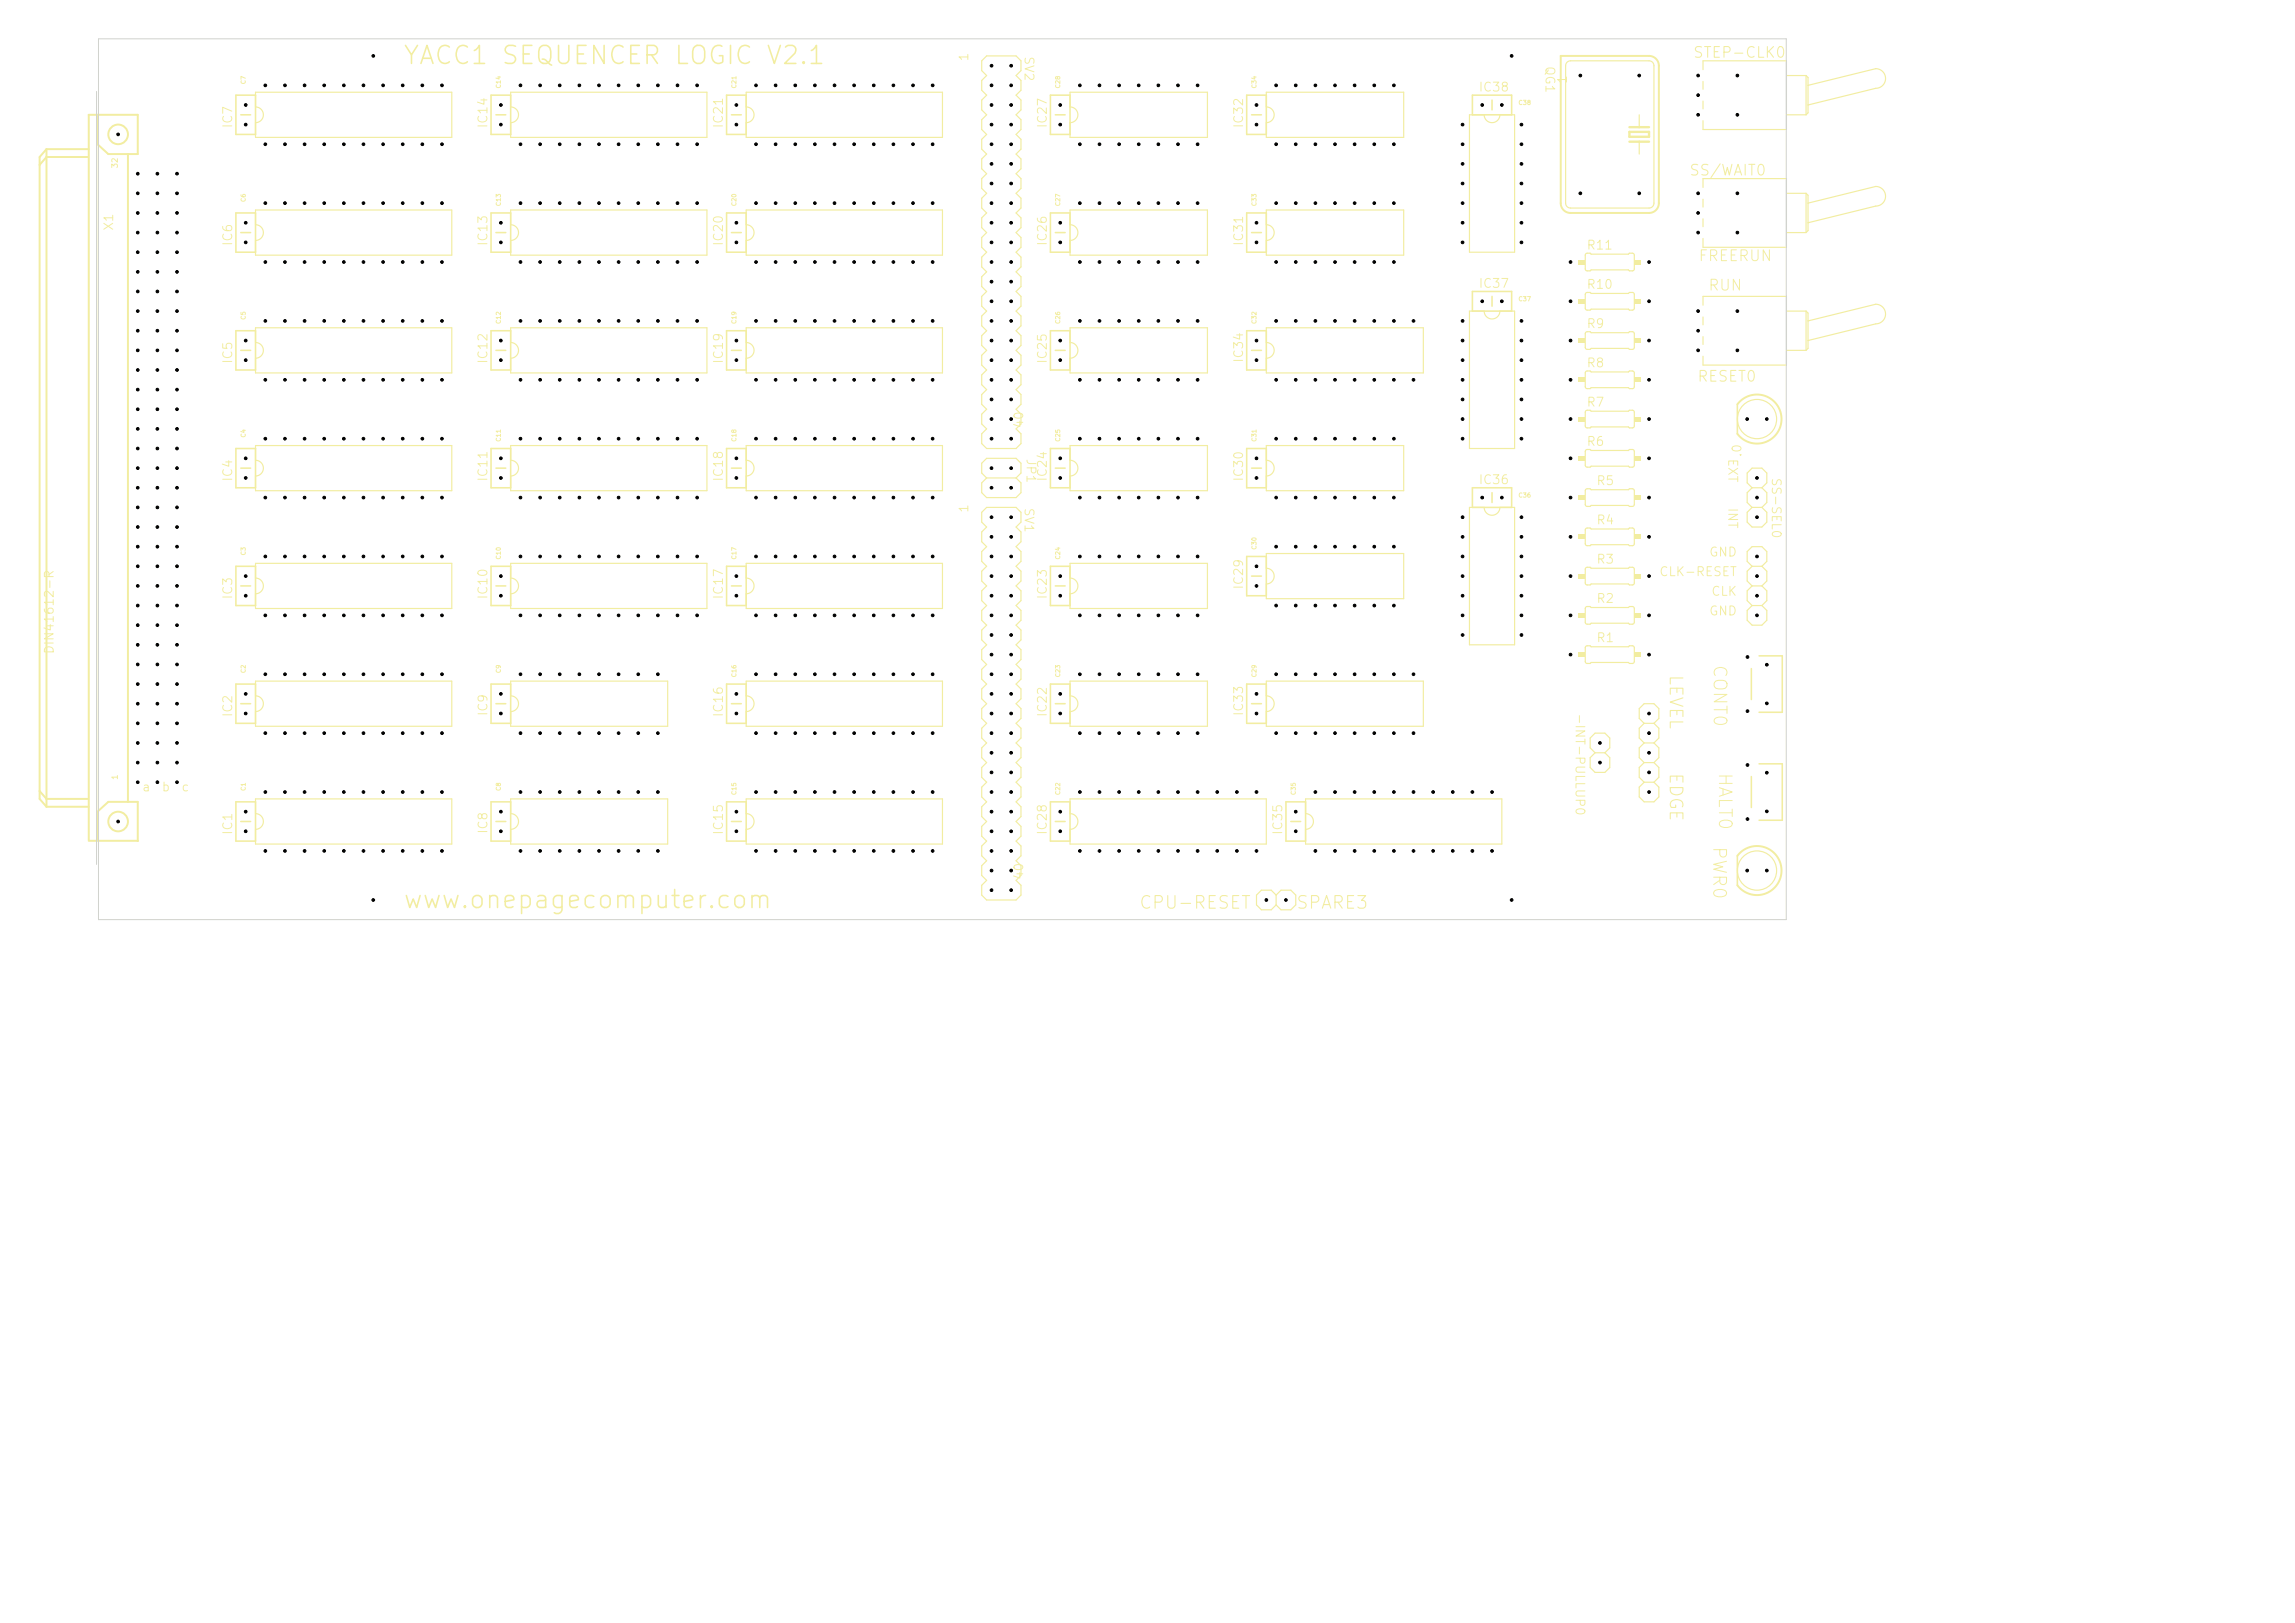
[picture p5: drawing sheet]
<svg xmlns="http://www.w3.org/2000/svg" width="297mm" height="210mm" viewBox="0 0 297 210" stroke-linecap="round" stroke-linejoin="round" font-family="sans-serif">
<defs><g id="words">
<g font-size="2.3" fill="#f2eda1">
<text x="52" y="8.9">YACC1 SEQUENCER LOGIC V2.1</text>
<text x="52" y="118.1">www.onepagecomputer.com</text>
</g>
<g font-size="1.7" fill="#f2eda1">
<text x="221.3" y="85.9" transform="rotate(90 221.3 85.9)">CONT0</text>
<text x="222" y="99.9" transform="rotate(90 222 99.9)">HALT0</text>
<text x="221.3" y="109.4" transform="rotate(90 221.3 109.4)">PWR0</text>
</g>
<g font-size="1.6" fill="#f2eda1">
<text x="215.7" y="87.2" transform="rotate(90 215.7 87.2)">LEVEL</text>
<text x="215.7" y="99.9" transform="rotate(90 215.7 99.9)">EDGE</text>
<text x="147.3" y="118">CPU-RESET</text>
<text x="167.6" y="118">SPARE3</text>
</g>
<g font-size="1.4" fill="#f2eda1">
<text x="219" y="7.8">STEP-CLK0</text>
<text x="218.5" y="23.1">SS/WAIT0</text>
<text x="219.7" y="34.2">FREERUN</text>
<text x="221" y="38">RUN</text>
<text x="219.6" y="49.7">RESET0</text>
</g>
<g font-size="1.2" fill="#f2eda1">
<text x="132.3" y="7.2" transform="rotate(90 132.3 7.2)">SV2</text>
<text x="199.7" y="8.5" transform="rotate(90 199.7 8.5)">QG1</text>
<text x="30.4" y="16.7" transform="rotate(-90 30.4 16.7)">IC7</text>
<text x="63.4" y="16.7" transform="rotate(-90 63.4 16.7)">IC14</text>
<text x="93.9" y="16.7" transform="rotate(-90 93.9 16.7)">IC21</text>
<text x="135.8" y="16.7" transform="rotate(-90 135.8 16.7)">IC27</text>
<text x="161.2" y="16.7" transform="rotate(-90 161.2 16.7)">IC32</text>
<text x="191.3" y="12.1">IC38</text>
<text x="14.9" y="29.9" transform="rotate(-90 14.9 29.9)">X1</text>
<text x="30.4" y="31.9" transform="rotate(-90 30.4 31.9)">IC6</text>
<text x="63.4" y="31.9" transform="rotate(-90 63.4 31.9)">IC13</text>
<text x="93.9" y="31.9" transform="rotate(-90 93.9 31.9)">IC20</text>
<text x="135.8" y="31.9" transform="rotate(-90 135.8 31.9)">IC26</text>
<text x="161.2" y="31.9" transform="rotate(-90 161.2 31.9)">IC31</text>
<text x="205.2" y="32.6">R11</text>
<text x="191.3" y="37.5">IC37</text>
<text x="205.2" y="37.7">R10</text>
<text x="30.4" y="47.2" transform="rotate(-90 30.4 47.2)">IC5</text>
<text x="63.4" y="47.2" transform="rotate(-90 63.4 47.2)">IC12</text>
<text x="93.9" y="47.2" transform="rotate(-90 93.9 47.2)">IC19</text>
<text x="135.8" y="47.2" transform="rotate(-90 135.8 47.2)">IC25</text>
<text x="161.2" y="47" transform="rotate(-90 161.2 47)">IC34</text>
<text x="205.2" y="42.7">R9</text>
<text x="205.2" y="47.8">R8</text>
<text x="205.2" y="52.9">R7</text>
<text x="132.6" y="59.3" transform="rotate(90 132.6 59.3)">JP1</text>
<text x="205.2" y="58">R6</text>
<text x="223.4" y="59.3" transform="rotate(90 223.4 59.3)">EXT</text>
<text x="225.7" y="59.2" transform="rotate(-90 225.7 59.2)">.0</text>
<text x="30.4" y="62.4" transform="rotate(-90 30.4 62.4)">IC4</text>
<text x="63.4" y="62.4" transform="rotate(-90 63.4 62.4)">IC11</text>
<text x="93.9" y="62.4" transform="rotate(-90 93.9 62.4)">IC18</text>
<text x="132.3" y="65.6" transform="rotate(90 132.3 65.6)">SV1</text>
<text x="135.8" y="62.4" transform="rotate(-90 135.8 62.4)">IC24</text>
<text x="161.2" y="62.4" transform="rotate(-90 161.2 62.4)">IC30</text>
<text x="191.3" y="62.9">IC36</text>
<text x="206.5" y="63.1">R5</text>
<text x="223.4" y="65.6" transform="rotate(90 223.4 65.6)">INT</text>
<text x="229" y="61.7" transform="rotate(90 229 61.7)">SS-SEL0</text>
<text x="206.5" y="68.1">R4</text>
<text x="30.4" y="77.6" transform="rotate(-90 30.4 77.6)">IC3</text>
<text x="63.4" y="77.6" transform="rotate(-90 63.4 77.6)">IC10</text>
<text x="93.9" y="77.6" transform="rotate(-90 93.9 77.6)">IC17</text>
<text x="135.8" y="77.6" transform="rotate(-90 135.8 77.6)">IC23</text>
<text x="161.2" y="76.4" transform="rotate(-90 161.2 76.4)">IC29</text>
<text x="206.5" y="73.2">R3</text>
<text x="214.6" y="74.8">CLK-RESET</text>
<text x="221.1" y="72.3">GND</text>
<text x="221.4" y="77.4">CLK</text>
<text x="206.5" y="78.3">R2</text>
<text x="206.5" y="83.4">R1</text>
<text x="221.1" y="79.9">GND</text>
<text x="30.4" y="92.9" transform="rotate(-90 30.4 92.9)">IC2</text>
<text x="63.4" y="92.7" transform="rotate(-90 63.4 92.7)">IC9</text>
<text x="93.9" y="92.9" transform="rotate(-90 93.9 92.9)">IC16</text>
<text x="135.8" y="92.9" transform="rotate(-90 135.8 92.9)">IC22</text>
<text x="161.2" y="92.7" transform="rotate(-90 161.2 92.7)">IC33</text>
<text x="203.6" y="92.2" transform="rotate(90 203.6 92.2)">-INT-PULLUP0</text>
<text x="63.4" y="108" transform="rotate(-90 63.4 108)">IC8</text>
<text x="30.4" y="108.1" transform="rotate(-90 30.4 108.1)">IC1</text>
<text x="93.9" y="108.1" transform="rotate(-90 93.9 108.1)">IC15</text>
<text x="135.8" y="108.1" transform="rotate(-90 135.8 108.1)">IC28</text>
<text x="166.2" y="108.1" transform="rotate(-90 166.2 108.1)">IC35</text>
</g>
<g font-size="1.1" fill="#f2eda1">
<text x="125.6" y="8" transform="rotate(-90 125.6 8)">1</text>
<text x="203.1" y="10.9" transform="rotate(-90 203.1 10.9)">1</text>
<text x="132.7" y="55.5" transform="rotate(-90 132.7 55.5)">40</text>
<text x="125.6" y="66.4" transform="rotate(-90 125.6 66.4)">1</text>
<text x="7.2" y="84.7" transform="rotate(-90 7.2 84.7)">DIN41612-R</text>
<text x="18.3" y="102.7">a</text>
<text x="20.8" y="102.7">b</text>
<text x="23.4" y="102.7">c</text>
<text x="132.7" y="113.9" transform="rotate(-90 132.7 113.9)">40</text>
</g>
<g font-size=".7" fill="#f2eda1">
<text x="15.4" y="21.9" transform="rotate(-90 15.4 21.9)">32</text>
<text x="15.4" y="101" transform="rotate(-90 15.4 101)">1</text>
</g>
<g font-size=".6" fill="#f2eda1">
<text x="31.9" y="11" transform="rotate(-90 31.9 11)">C7</text>
<text x="64.9" y="11.5" transform="rotate(-90 64.9 11.5)">C14</text>
<text x="95.4" y="11.5" transform="rotate(-90 95.4 11.5)">C21</text>
<text x="137.3" y="11.5" transform="rotate(-90 137.3 11.5)">C28</text>
<text x="162.7" y="11.5" transform="rotate(-90 162.7 11.5)">C34</text>
<text x="196.4" y="13.7">C38</text>
<text x="31.9" y="26.2" transform="rotate(-90 31.9 26.2)">C6</text>
<text x="64.9" y="26.7" transform="rotate(-90 64.9 26.7)">C13</text>
<text x="95.4" y="26.7" transform="rotate(-90 95.4 26.7)">C20</text>
<text x="137.3" y="26.7" transform="rotate(-90 137.3 26.7)">C27</text>
<text x="162.7" y="26.7" transform="rotate(-90 162.7 26.7)">C33</text>
<text x="31.9" y="41.4" transform="rotate(-90 31.9 41.4)">C5</text>
<text x="64.9" y="42" transform="rotate(-90 64.9 42)">C12</text>
<text x="95.4" y="42" transform="rotate(-90 95.4 42)">C19</text>
<text x="137.3" y="42" transform="rotate(-90 137.3 42)">C26</text>
<text x="162.7" y="42" transform="rotate(-90 162.7 42)">C32</text>
<text x="196.4" y="39.1">C37</text>
<text x="31.9" y="56.7" transform="rotate(-90 31.9 56.7)">C4</text>
<text x="64.9" y="57.2" transform="rotate(-90 64.9 57.2)">C11</text>
<text x="95.4" y="57.2" transform="rotate(-90 95.4 57.2)">C18</text>
<text x="137.3" y="57.2" transform="rotate(-90 137.3 57.2)">C25</text>
<text x="162.7" y="57.2" transform="rotate(-90 162.7 57.2)">C31</text>
<text x="196.4" y="64.5">C36</text>
<text x="31.9" y="71.9" transform="rotate(-90 31.9 71.9)">C3</text>
<text x="162.7" y="71.2" transform="rotate(-90 162.7 71.2)">C30</text>
<text x="64.9" y="72.5" transform="rotate(-90 64.9 72.5)">C10</text>
<text x="95.4" y="72.5" transform="rotate(-90 95.4 72.5)">C17</text>
<text x="137.3" y="72.5" transform="rotate(-90 137.3 72.5)">C24</text>
<text x="31.9" y="87.2" transform="rotate(-90 31.9 87.2)">C2</text>
<text x="64.9" y="87.2" transform="rotate(-90 64.9 87.2)">C9</text>
<text x="95.4" y="87.7" transform="rotate(-90 95.4 87.7)">C16</text>
<text x="137.3" y="87.7" transform="rotate(-90 137.3 87.7)">C23</text>
<text x="162.7" y="87.7" transform="rotate(-90 162.7 87.7)">C29</text>
<text x="31.9" y="102.4" transform="rotate(-90 31.9 102.4)">C1</text>
<text x="64.9" y="102.4" transform="rotate(-90 64.9 102.4)">C8</text>
<text x="95.4" y="102.9" transform="rotate(-90 95.4 102.9)">C15</text>
<text x="137.3" y="102.9" transform="rotate(-90 137.3 102.9)">C22</text>
<text x="167.8" y="102.9" transform="rotate(-90 167.8 102.9)">C35</text>
</g>
</g></defs>
<path d="M205.2 73.5l.6-.1 .1 .1h4.8l.2-.1h.4l.2 .2v1.9l-.3 .2h-.3l-.2-.1h-4.8l-.1 .1h-.5l-.1-.3v-1.7z" fill="none" stroke="#f2eda1" stroke-width=".15"/>
<g fill="#f2eda1">
<path d="M204.3 74.2h.9v.6h-.9z"/>
<path d="M211.5 74.2h.9v.6h-.9z"/>
</g>
<path d="M135.9 42.8h2.6v5.1h-2.6zM136.6 45.3h1.2" fill="none" stroke="#f2eda1" stroke-width=".2"/>
<path d="M205.2 43l.6-.1 .1 .1h4.8l.2-.1h.4l.2 .3v1.8l-.3 .2h-.3l-.2-.1h-4.8l-.1 .1h-.5l-.1-.2v-1.8z" fill="none" stroke="#f2eda1" stroke-width=".15"/>
<g fill="#f2eda1">
<path d="M204.3 43.8h.9v.6h-.9z"/>
<path d="M211.5 43.8h.9v.6h-.9z"/>
</g>
<path d="M30.5 12.3h2.6v5.1h-2.6zM31.2 14.9h1.2M30.5 58h2.6v5.1h-2.6zM31.2 60.6h1.2M30.5 103.8h2.6v5h-2.6zM31.2 106.3h1.2M94 103.8h2.6v5h-2.6zM94.7 106.3h1.2M135.9 103.8h2.6v5h-2.6zM136.6 106.3h1.2" fill="none" stroke="#f2eda1" stroke-width=".2"/>
<path d="M96.6 27.2h25.4v5.8h-25.4v-1.9a1.02 1.02 0 0 0 1-1 1.02 1.02 0 0 0-1-1zM205.2 32.8h.6l.1 .1h4.8l.2-.1h.4l.2 .2v1.9l-.3 .1h-.3l-.2-.1h-4.8l-.1 .1h-.5l-.1-.2v-1.8zM138.5 57.7h17.8v5.8h-17.8v-1.9a1.02 1.02 0 0 0 1-1 1.02 1.02 0 0 0-1-1zM226.7 63.1l-.6-.6v-1.3l.6-.6h1.3l.6 .6v1.3l-.6 .6M226.7 63.1l-.6 .7v1.2l.6 .7M226.7 65.7l-.6 .6v1.3l.6 .6h1.3l.6-.6v-1.3l-.6-.6M226.7 63.1h1.3M226.7 65.7h1.3M228 63.1l.6 .7v1.2l-.6 .7M33.1 103.4h25.4v5.8h-25.4v-1.9a1.02 1.02 0 0 0 1-1 1.02 1.02 0 0 0-1-1z" fill="none" stroke="#f2eda1" stroke-width=".15"/>
<g fill="#f2eda1">
<path d="M204.3 33.6h.9v.6h-.9z"/>
<path d="M211.5 33.6h.9v.6h-.9z"/>
</g>
<path d="M33.1 11.9h25.4v5.9h-25.4v-1.9a1.02 1.02 0 0 0 1-1 1.02 1.02 0 0 0-1-1.1zM190.2 14.9h1.9a1.02 1.02 0 0 0 1 1 1.02 1.02 0 0 0 1-1h1.9v17.7h-5.8zM220.4 24.3v-1.2h10.8v8.9h-10.8v-1.1M220.4 25.8v1M220.4 28.3v1M231.2 25h2.5M231.2 30.1h2.5M233.7 25l.3 .3v4.5l-.3 .3M233.7 25v5.1M234 26.3l8.7-2.2a1.27 1.27 0 0 1 1.3 1.3 1.27 1.27 0 0 1-1.3 1.3l-8.7 2.1M163.9 57.7h17.8v5.8h-17.8v-1.9a1.02 1.02 0 0 0 1-1 1.02 1.02 0 0 0-1-1zM205.2 63.3l.6-.1 .1 .2h4.8l.2-.2 .4 .1 .2 .2v1.9l-.3 .1h-.3l-.2-.1h-4.8l-.1 .1h-.5l-.1-.2v-1.8z" fill="none" stroke="#f2eda1" stroke-width=".15"/>
<path d="M161.3 42.8h2.6v5.1h-2.6zM161.3 58h2.6v5.1h-2.6zM162 45.3h1.2M30.5 73.3h2.6v5.1h-2.6zM31.2 75.8h1.2M162 60.6h1.2M94 88.5h2.6v5.1h-2.6zM94.7 91.1h1.2M135.9 88.5h2.6v5.1h-2.6zM136.6 91.1h1.2" fill="none" stroke="#f2eda1" stroke-width=".2"/>
<g fill="#f2eda1">
<path d="M204.3 64.1h.9v.6h-.9z"/>
<path d="M211.5 64.1h.9v.6h-.9z"/>
</g>
<path d="M63.5 12.3h2.6v5.1h-2.6zM64.2 14.9h1.3M190.5 37.7h5.1v2.6h-5.1zM193.1 38.4v1.2M161.3 88.5h2.6v5.1h-2.6zM162 91.1h1.2" fill="none" stroke="#f2eda1" stroke-width=".2"/>
<path d="M66.1 27.2h25.4v5.8h-25.4v-1.9a1.02 1.02 0 0 0 1-1 1.02 1.02 0 0 0-1-1zM33.1 72.9h25.4v5.8h-25.4v-1.9a1.02 1.02 0 0 0 1-1 1.02 1.02 0 0 0-1-1zM127 66.3l.7-.6h3.8l.6 .6v1.3l-.6 .6 .6 .6v1.3l-.6 .6 .6 .7v1.2l-.6 .7 .6 .6v1.3l-.6 .6 .6 .7v1.2l-.6 .7 .6 .6v1.3l-.6 .6 .6 .6v1.3l-.6 .6 .6 .7v1.2l-.6 .7 .6 .6v1.3l-.6 .6 .6 .7v1.2l-.6 .7 .6 .6v1.3l-.6 .6 .6 .6v1.3l-.6 .6 .6 .7v1.2l-.6 .7 .6 .6v1.3l-.6 .6 .6 .7v1.2l-.6 .7 .6 .6v1.3l-.6 .6 .6 .6v1.3l-.6 .6 .6 .7v1.2l-.6 .7 .6 .6v1.3l-.6 .6 .6 .7v1.2l-.6 .7h-3.8l-.7-.7v-1.2l.7-.7-.7-.6v-1.3l.7-.6-.7-.7v-1.2l.7-.7-.7-.6v-1.3l.7-.6-.7-.6v-1.3l.7-.6-.7-.7v-1.2l.7-.7-.7-.6v-1.3l.7-.6-.7-.7v-1.2l.7-.7-.7-.6v-1.3l.7-.6-.7-.6v-1.3l.7-.6-.7-.7v-1.2l.7-.7-.7-.6v-1.3l.7-.6-.7-.7v-1.2l.7-.7-.7-.6v-1.3l.7-.6-.7-.6v-1.3l.7-.6-.7-.7v-1.2l.7-.7-.7-.6v-1.3l.7-.6-.7-.7v-1.2l.7-.7-.7-.6v-1.3l.7-.6-.7-.6zM205.2 68.4l.6-.1 .1 .1h4.8l.2-.1h.4l.2 .3v1.8l-.3 .2h-.3l-.2-.1h-4.8l-.1 .1h-.5l-.1-.2v-1.8zM66.1 103.4h20.3v5.8h-20.3v-1.9a1.02 1.02 0 0 0 1-1 1.02 1.02 0 0 0-1-1z" fill="none" stroke="#f2eda1" stroke-width=".15"/>
<g fill="#f2eda1">
<path d="M204.3 69.2h.9v.6h-.9z"/>
<path d="M211.5 69.2h.9v.6h-.9z"/>
</g>
<path d="M94 12.3h2.6v5.1h-2.6zM94.7 14.9h1.2M135.9 27.6h2.6v5h-2.6zM136.6 30.1h1.2M135.9 58h2.6v5.1h-2.6zM136.6 60.6h1.2" fill="none" stroke="#f2eda1" stroke-width=".2"/>
<g fill="none" stroke="#f2eda1" stroke-width=".15">
<path d="M205.2 78.6l.6-.1 .1 .1h4.8l.2-.1h.4l.2 .2v1.9l-.3 .2h-.3l-.2-.2h-4.8l-.1 .2h-.5l-.1-.3v-1.8zM212.8 93.6l-.7-.6v-1.3l.7-.6h1.2l.7 .6v1.3l-.7 .6M212.8 93.6l-.7 .6v1.3l.7 .6M212.8 96.1l-.7 .7v1.2l.7 .7M212.8 98.7l-.7 .6v1.3l.7 .6M212.8 93.6h1.2M212.8 96.1h1.2M212.8 98.7h1.2M214 93.6l.7 .6v1.3l-.7 .6M214 96.1l.7 .7v1.2l-.7 .7M214 98.7l.7 .6v1.3l-.7 .6M165.1 115.8l-.6-.6h-1.3l-.6 .6v1.3l.6 .6h1.3l.6-.6"/>
<path d="M165.1 115.8l.7-.6h1.3l.6 .6v1.3l-.6 .6h-1.3l-.7-.6M165.1 115.8v1.3M212.8 101.2l-.7 .7v1.2l.7 .7h1.2l.7-.7v-1.2l-.7-.7M212.8 101.2h1.2"/>
</g>
<g fill="#f2eda1">
<path d="M204.3 79.3h.9v.6h-.9z"/>
<path d="M211.5 79.3h.9v.6h-.9z"/>
</g>
<path d="M205.2 58.2h.6l.1 .1h4.8l.2-.1h.4l.2 .2v1.9l-.3 .1h-.3l-.2-.1h-4.8l-.1 .1h-.5l-.1-.2v-1.8z" fill="none" stroke="#f2eda1" stroke-width=".15"/>
<g fill="#f2eda1">
<path d="M204.3 59h.9v.6h-.9z"/>
<path d="M211.5 59h.9v.6h-.9z"/>
</g>
<path d="M94 42.8h2.6v5.1h-2.6zM94.7 45.3h1.2M94 73.3h2.6v5.1h-2.6zM94.7 75.8h1.2" fill="none" stroke="#f2eda1" stroke-width=".2"/>
<path d="M205.2 53.2l.6-.1 .1 .1h4.8l.2-.1h.4l.2 .2v1.9l-.3 .2h-.3l-.2-.2h-4.8l-.1 .2h-.5l-.1-.3v-1.8z" fill="none" stroke="#f2eda1" stroke-width=".15"/>
<g fill="#f2eda1">
<path d="M204.3 53.9h.9v.6h-.9z"/>
<path d="M211.5 53.9h.9v.6h-.9z"/>
</g>
<g fill="none" stroke="#f2eda1" stroke-width=".2">
<path d="M190.5 12.3h5.1v2.6h-5.1zM193.1 13v1.2M94 27.6h2.6v5h-2.6zM94.7 30.1h1.2M63.5 42.8h2.6v5.1h-2.6zM63.5 58h2.6v5.1h-2.6zM64.2 45.3h1.3M63.5 73.3h2.6v5.1h-2.6zM64.2 75.8h1.3M64.2 60.6h1.3M135.9 73.3h2.6v5.1h-2.6zM136.6 75.8h1.2"/>
<path d="M226.6 86.5v4M227.6 84.9h3v7.3h-3"/>
</g>
<g fill="none" stroke="#f2eda1" stroke-width=".15">
<path d="M127 7.9l.7-.7h3.8l.6 .7v1.2l-.6 .7 .6 .6v1.3l-.6 .6 .6 .7v1.2l-.6 .7 .6 .6v1.3l-.6 .6 .6 .6v1.3l-.6 .6 .6 .7v1.2l-.6 .7 .6 .6v1.3l-.6 .6 .6 .7v1.2l-.6 .7 .6 .6v1.3l-.6 .6 .6 .6v1.3l-.6 .6 .6 .7v1.2l-.6 .7 .6 .6v1.3l-.6 .6 .6 .7v1.2l-.6 .7 .6 .6v1.3l-.6 .6 .6 .6v1.3l-.6 .6 .6 .7v1.2l-.6 .7 .6 .6v1.3l-.6 .6 .6 .7v1.2l-.6 .7 .6 .6v1.3l-.6 .6 .6 .6v1.3l-.6 .6h-3.8l-.7-.6v-1.3l.7-.6-.7-.6v-1.3l.7-.6-.7-.7v-1.2l.7-.7-.7-.6v-1.3l.7-.6-.7-.7v-1.2l.7-.7-.7-.6v-1.3l.7-.6-.7-.6v-1.3l.7-.6-.7-.7v-1.2l.7-.7-.7-.6v-1.3l.7-.6-.7-.7v-1.2l.7-.7-.7-.6v-1.3l.7-.6-.7-.6v-1.3l.7-.6-.7-.7v-1.2l.7-.7-.7-.6v-1.3l.7-.6-.7-.7v-1.2l.7-.7-.7-.6v-1.3l.7-.6-.7-.6v-1.3l.7-.6-.7-.7v-1.2l.7-.7-.7-.6v-1.3l.7-.6-.7-.7zM138.5 27.2h17.8v5.8h-17.8v-1.9a1.02 1.02 0 0 0 1-1 1.02 1.02 0 0 0-1-1zM96.6 42.4h25.4v5.9h-25.4v-1.9a1.02 1.02 0 0 0 1-1.1 1.02 1.02 0 0 0-1-1zM96.6 57.7h25.4v5.8h-25.4v-1.9a1.02 1.02 0 0 0 1-1 1.02 1.02 0 0 0-1-1zM138.5 42.4h17.8v5.9h-17.8v-1.9a1.02 1.02 0 0 0 1-1.1 1.02 1.02 0 0 0-1-1zM163.9 42.4h20.3v5.9h-20.3v-1.9a1.02 1.02 0 0 0 1-1.1 1.02 1.02 0 0 0-1-1zM205.2 48.1l.6-.1 .1 .1h4.8l.2-.1h.4l.2 .2v1.9l-.3 .2h-.3l-.2-.1h-4.8l-.1 .1h-.5l-.1-.3v-1.7zM96.6 72.9h25.4v5.8h-25.4v-1.9a1.02 1.02 0 0 0 1-1 1.02 1.02 0 0 0-1-1zM127.7 61.8l-.7-.6v-1.3l.7-.6h3.8l.6 .6v1.3l-.6 .6M127.7 61.8l-.7 .7v1.3l.7 .6h3.8l.6-.6v-1.3l-.6-.7M127.7 61.8h3.8M190.2 65.7h1.9a1.02 1.02 0 0 0 1 1 1.02 1.02 0 0 0 1-1h1.9v17.7h-5.8z"/>
<path d="M138.5 88.1h17.8v5.9h-17.8v-1.9a1.02 1.02 0 0 0 1-1 1.02 1.02 0 0 0-1-1.1zM206.4 97.4l-.6-.6v-1.3l.6-.6h1.3l.6 .6v1.3l-.6 .6M206.4 97.4l-.6 .6v1.3l.6 .6h1.3l.6-.6v-1.3l-.6-.6M206.4 97.4h1.3M96.6 103.4h25.4v5.8h-25.4v-1.9a1.02 1.02 0 0 0 1-1 1.02 1.02 0 0 0-1-1z"/>
</g>
<g fill="#f2eda1">
<path d="M204.3 48.8h.9v.6h-.9z"/>
<path d="M211.5 48.8h.9v.6h-.9z"/>
</g>
<g fill="none" stroke="#f2eda1" stroke-width=".2">
<path d="M30.5 27.6h2.6v5h-2.6zM31.2 30.1h1.2M94 58h2.6v5.1h-2.6zM224.8 52.3v3.8M94.7 60.6h1.2M161.3 72h2.6v5.1h-2.6zM162 74.5h1.2M30.5 88.5h2.6v5.1h-2.6zM31.2 91.1h1.2M63.5 88.5h2.6v5.1h-2.6zM64.2 91.1h1.3M227.6 98.8h3v7.3h-3"/>
<path d="M63.5 103.8h2.6v5h-2.6zM64.2 106.3h1.3M226.6 100.5v4"/>
</g>
<g fill="none" stroke="#f2eda1" stroke-width=".15">
<path d="M66.1 11.9h25.4v5.9h-25.4v-1.9a1.02 1.02 0 0 0 1-1 1.02 1.02 0 0 0-1-1.1zM138.5 11.9h17.8v5.9h-17.8v-1.9a1.02 1.02 0 0 0 1-1 1.02 1.02 0 0 0-1-1.1zM163.9 11.9h17.8v5.9h-17.8v-1.9a1.02 1.02 0 0 0 1-1 1.02 1.02 0 0 0-1-1.1zM202.8 8.1l.4-.2h10.2a.63 .63 0 0 1 .6 .6v17.8a.63 .63 0 0 1-.6 .6h-10.2a.63 .63 0 0 1-.6-.6v-17.8zM212.1 14.9v1.6M212.1 18.3v1.6M220.4 9v-1.1h10.8v8.9h-10.8v-1.2M220.4 10.5v1.1M220.4 13.1v1M231.2 9.8h2.5M231.2 14.9h2.5M233.7 9.8l.3 .2v4.6l-.3 .3"/>
<path d="M233.7 9.8v5.1M234 11l8.7-2.1a1.27 1.27 0 0 1 1.3 1.3 1.27 1.27 0 0 1-1.3 1.2l-8.7 2.2M163.9 27.2h17.8v5.8h-17.8v-1.9a1.02 1.02 0 0 0 1-1 1.02 1.02 0 0 0-1-1zM220.4 39.5v-1.1h10.8v8.8h-10.8v-1.1M33.1 42.4h25.4v5.9h-25.4v-1.9a1.02 1.02 0 0 0 1-1.1 1.02 1.02 0 0 0-1-1zM33.1 57.7h25.4v5.8h-25.4v-1.9a1.02 1.02 0 0 0 1-1 1.02 1.02 0 0 0-1-1zM66.1 42.4h25.4v5.9h-25.4v-1.9a1.02 1.02 0 0 0 1-1.1 1.02 1.02 0 0 0-1-1zM66.1 57.7h25.4v5.8h-25.4v-1.9a1.02 1.02 0 0 0 1-1 1.02 1.02 0 0 0-1-1zM220.4 41v1M220.4 43.6v1M231.2 40.3h2.5M231.2 45.3h2.5"/>
<path d="M233.7 40.3v5M233.7 40.3l.3 .2v4.6l-.3 .2M234 41.5l8.7-2.1a1.27 1.27 0 0 1 1.3 1.2 1.27 1.27 0 0 1-1.3 1.3l-8.7 2.2M163.9 71.6h17.8v5.9h-17.8v-1.9a1.02 1.02 0 0 0 1-1.1 1.02 1.02 0 0 0-1-1zM226.7 73.3l-.6-.7v-1.2l.6-.7h1.3l.6 .7v1.2l-.6 .7M226.7 73.3l-.6 .6v1.3l.6 .6M226.7 75.8l-.6 .7v1.2l.6 .7M226.7 78.4l-.6 .6v1.3l.6 .6h1.3l.6-.6v-1.3l-.6-.6M226.7 73.3h1.3M226.7 75.8h1.3M226.7 78.4h1.3M228 73.3l.6 .6v1.3l-.6 .6"/>
<path d="M228 75.8l.6 .7v1.2l-.6 .7M205.2 83.6h.6l.1 .1h4.8l.2-.1h.4l.2 .2v1.9l-.3 .1h-.3l-.2-.1h-4.8l-.1 .1h-.5l-.1-.2v-1.8zM138.5 103.4h25.4v5.8h-25.4v-1.9a1.02 1.02 0 0 0 1-1 1.02 1.02 0 0 0-1-1z"/>
<circle cx="227.4" cy="54.2" r="2.54"/>
</g>
<path d="M202 7.2h11.4a1.27 1.27 0 0 1 1.3 1.3v17.8a1.27 1.27 0 0 1-1.3 1.3h-10.2a1.27 1.27 0 0 1-1.2-1.3zM224.8 52.3a3.2 3.2 0 0 1 4.7-.4 3.2 3.2 0 0 1 0 4.7 3.2 3.2 0 0 1-4.7-.5" fill="none" stroke="#f2eda1" stroke-width=".25"/>
<path d="M210.9 17.1h2.5v.6h-2.5zM210.9 16.5h2.5M210.9 18.3h2.5" fill="none" stroke="#f2eda1" stroke-width=".3"/>
<g fill="#f2eda1">
<path d="M204.3 84.4h.9v.6h-.9z"/>
<path d="M211.5 84.4h.9v.6h-.9z"/>
</g>
<path d="M135.9 12.3h2.6v5.1h-2.6zM136.6 14.9h1.2" fill="none" stroke="#f2eda1" stroke-width=".2"/>
<path d="M205.2 37.9l.6-.1 .1 .2h4.8l.2-.2 .4 .1 .2 .2v1.9l-.3 .1h-.3l-.2-.1h-4.8l-.1 .1h-.5l-.1-.2v-1.8zM163.9 88.1h20.3v5.9h-20.3v-1.9a1.02 1.02 0 0 0 1-1 1.02 1.02 0 0 0-1-1.1z" fill="none" stroke="#f2eda1" stroke-width=".15"/>
<g fill="#f2eda1">
<path d="M204.3 38.7h.9v.6h-.9z"/>
<path d="M211.5 38.7h.9v.6h-.9z"/>
</g>
<g fill="none" stroke="#f2eda1" stroke-width=".15">
<path d="M96.6 11.9h25.4v5.9h-25.4v-1.9a1.02 1.02 0 0 0 1-1 1.02 1.02 0 0 0-1-1.1zM33.1 27.2h25.4v5.8h-25.4v-1.9a1.02 1.02 0 0 0 1-1 1.02 1.02 0 0 0-1-1zM190.2 40.3h1.9a1.02 1.02 0 0 0 1 1 1.02 1.02 0 0 0 1-1h1.9v17.7h-5.8zM66.1 72.9h25.4v5.8h-25.4v-1.9a1.02 1.02 0 0 0 1-1 1.02 1.02 0 0 0-1-1zM138.5 72.9h17.8v5.8h-17.8v-1.9a1.02 1.02 0 0 0 1-1 1.02 1.02 0 0 0-1-1zM33.1 88.1h25.4v5.9h-25.4v-1.9a1.02 1.02 0 0 0 1-1 1.02 1.02 0 0 0-1-1.1zM66.1 88.1h20.3v5.9h-20.3v-1.9a1.02 1.02 0 0 0 1-1 1.02 1.02 0 0 0-1-1.1zM96.6 88.1h25.4v5.9h-25.4v-1.9a1.02 1.02 0 0 0 1-1 1.02 1.02 0 0 0-1-1.1zM169 103.4h25.4v5.8h-25.4v-1.9a1.02 1.02 0 0 0 1-1 1.02 1.02 0 0 0-1-1z"/>
<circle cx="227.4" cy="112.6" r="2.54"/>
</g>
<g fill="none" stroke="#f2eda1" stroke-width=".2">
<path d="M161.3 12.3h2.6v5.1h-2.6zM162 14.9h1.2M63.5 27.6h2.6v5h-2.6zM64.2 30.1h1.3M161.3 27.6h2.6v5h-2.6zM162 30.1h1.2M30.5 42.8h2.6v5.1h-2.6zM31.2 45.3h1.2M190.5 63.1h5.1v2.6h-5.1zM193.1 63.8v1.2M166.4 103.8h2.6v5h-2.6zM167.1 106.3h1.2"/>
<path d="M224.8 110.7v3.9"/>
</g>
<g fill="none" stroke="#f2eda1" stroke-width=".25">
<path d="M6 19.3l-.9 1v83.1l.9 1M6 19.3v85.1M6 19.3h5.5M12.6 14.9v3.8l1.4 1.2h3.8v-5h-6.3v93.8M16.6 19.9v83.9M11.3 20.3h-5.3l-.9 1M5.1 102.4l.9 1h5.3M6 104.4h5.5M11.5 108.8h6.3M12.6 108.7v-3.7l1.4-1.2h3.8v5M224.8 110.7a3.2 3.2 0 0 1 4.7-.4 3.2 3.2 0 0 1 0 4.7 3.2 3.2 0 0 1-4.7-.5"/>
<circle cx="15.3" cy="17.4" r="1.27"/>
<circle cx="15.3" cy="106.3" r="1.27"/>
</g>
<path d="M12.5 14.9v93.8" fill="none" stroke="#f2eda1" stroke-width=".13"/>
<path d="M12.5 11.8v100.1M12.7 5h218.5v114h-218.5z" fill="none" stroke="#d0d2cd" stroke-width=".13"/>
<g fill="#000" stroke="#000" stroke-width=".13">
<circle cx="15.3" cy="17.4" r=".17"/>
<circle cx="31.8" cy="13.6" r=".17"/>
<circle cx="31.8" cy="16.1" r=".17"/>
<circle cx="34.3" cy="18.7" r=".17"/>
<circle cx="34.3" cy="11" r=".17"/>
<circle cx="36.9" cy="18.7" r=".17"/>
<circle cx="36.9" cy="11" r=".17"/>
<circle cx="39.4" cy="11" r=".17"/>
<circle cx="39.4" cy="18.7" r=".17"/>
<circle cx="42" cy="18.7" r=".17"/>
<circle cx="42" cy="11" r=".17"/>
<circle cx="44.5" cy="11" r=".17"/>
<circle cx="44.5" cy="18.7" r=".17"/>
<circle cx="47" cy="18.7" r=".17"/>
<circle cx="47" cy="11" r=".17"/>
<circle cx="48.3" cy="7.2" r=".17"/>
<circle cx="49.6" cy="18.7" r=".17"/>
<circle cx="49.6" cy="11" r=".17"/>
<circle cx="52.1" cy="11" r=".17"/>
<circle cx="52.1" cy="18.7" r=".17"/>
<circle cx="54.7" cy="18.7" r=".17"/>
<circle cx="54.7" cy="11" r=".17"/>
<circle cx="57.2" cy="11" r=".17"/>
<circle cx="57.2" cy="18.7" r=".17"/>
<circle cx="64.8" cy="13.6" r=".17"/>
<circle cx="64.8" cy="16.1" r=".17"/>
<circle cx="67.4" cy="11" r=".17"/>
<circle cx="67.4" cy="18.7" r=".17"/>
<circle cx="69.9" cy="11" r=".17"/>
<circle cx="69.9" cy="18.7" r=".17"/>
<circle cx="72.4" cy="18.7" r=".17"/>
<circle cx="72.4" cy="11" r=".17"/>
<circle cx="75" cy="11" r=".17"/>
<circle cx="75" cy="18.7" r=".17"/>
<circle cx="77.5" cy="18.7" r=".17"/>
<circle cx="77.5" cy="11" r=".17"/>
<circle cx="80.1" cy="18.7" r=".17"/>
<circle cx="80.1" cy="11" r=".17"/>
<circle cx="82.6" cy="18.7" r=".17"/>
<circle cx="82.6" cy="11" r=".17"/>
<circle cx="85.1" cy="11" r=".17"/>
<circle cx="85.1" cy="18.7" r=".17"/>
<circle cx="87.7" cy="11" r=".17"/>
<circle cx="87.7" cy="18.7" r=".17"/>
<circle cx="90.2" cy="18.7" r=".17"/>
<circle cx="90.2" cy="11" r=".17"/>
<circle cx="95.3" cy="13.6" r=".17"/>
<circle cx="95.3" cy="16.1" r=".17"/>
<circle cx="97.8" cy="11" r=".17"/>
<circle cx="97.8" cy="18.7" r=".17"/>
<circle cx="100.4" cy="18.7" r=".17"/>
<circle cx="100.4" cy="11" r=".17"/>
<circle cx="102.9" cy="11" r=".17"/>
<circle cx="102.9" cy="18.7" r=".17"/>
<circle cx="105.5" cy="11" r=".17"/>
<circle cx="105.5" cy="18.7" r=".17"/>
<circle cx="108" cy="18.7" r=".17"/>
<circle cx="108" cy="11" r=".17"/>
<circle cx="110.5" cy="11" r=".17"/>
<circle cx="110.5" cy="18.7" r=".17"/>
<circle cx="113.1" cy="18.7" r=".17"/>
<circle cx="113.1" cy="11" r=".17"/>
<circle cx="115.6" cy="11" r=".17"/>
<circle cx="115.6" cy="18.7" r=".17"/>
<circle cx="118.2" cy="18.7" r=".17"/>
<circle cx="118.2" cy="11" r=".17"/>
<circle cx="120.7" cy="18.7" r=".17"/>
<circle cx="120.7" cy="11" r=".17"/>
<circle cx="128.3" cy="8.5" r=".17"/>
<circle cx="128.3" cy="18.7" r=".17"/>
<circle cx="128.3" cy="11" r=".17"/>
<circle cx="128.3" cy="13.6" r=".17"/>
<circle cx="128.3" cy="16.1" r=".17"/>
<circle cx="130.9" cy="16.1" r=".17"/>
<circle cx="130.9" cy="13.6" r=".17"/>
<circle cx="130.9" cy="11" r=".17"/>
<circle cx="130.9" cy="18.7" r=".17"/>
<circle cx="130.9" cy="8.5" r=".17"/>
<circle cx="137.2" cy="13.6" r=".17"/>
<circle cx="137.2" cy="16.1" r=".17"/>
<circle cx="139.7" cy="18.7" r=".17"/>
<circle cx="139.7" cy="11" r=".17"/>
<circle cx="142.3" cy="18.7" r=".17"/>
<circle cx="142.3" cy="11" r=".17"/>
<circle cx="144.8" cy="18.7" r=".17"/>
<circle cx="144.8" cy="11" r=".17"/>
<circle cx="147.4" cy="11" r=".17"/>
<circle cx="147.4" cy="18.7" r=".17"/>
<circle cx="149.9" cy="11" r=".17"/>
<circle cx="149.9" cy="18.7" r=".17"/>
<circle cx="152.4" cy="18.7" r=".17"/>
<circle cx="152.4" cy="11" r=".17"/>
<circle cx="155" cy="11" r=".17"/>
<circle cx="155" cy="18.7" r=".17"/>
<circle cx="162.6" cy="13.6" r=".17"/>
<circle cx="162.6" cy="16.1" r=".17"/>
<circle cx="165.1" cy="18.7" r=".17"/>
<circle cx="165.1" cy="11" r=".17"/>
<circle cx="167.7" cy="11" r=".17"/>
<circle cx="167.7" cy="18.7" r=".17"/>
<circle cx="170.2" cy="11" r=".17"/>
<circle cx="170.2" cy="18.7" r=".17"/>
<circle cx="172.8" cy="11" r=".17"/>
<circle cx="172.8" cy="18.7" r=".17"/>
<circle cx="175.3" cy="11" r=".17"/>
<circle cx="175.3" cy="18.7" r=".17"/>
<circle cx="177.8" cy="11" r=".17"/>
<circle cx="177.8" cy="18.7" r=".17"/>
<circle cx="180.4" cy="11" r=".17"/>
<circle cx="180.4" cy="18.7" r=".17"/>
<circle cx="189.3" cy="16.1" r=".17"/>
<circle cx="189.3" cy="18.7" r=".17"/>
<circle cx="191.8" cy="13.6" r=".17"/>
<circle cx="194.4" cy="13.6" r=".17"/>
<circle cx="195.6" cy="7.2" r=".17"/>
<circle cx="196.9" cy="18.7" r=".17"/>
<circle cx="196.9" cy="16.1" r=".17"/>
<circle cx="204.5" cy="9.8" r=".17"/>
<circle cx="212.1" cy="9.8" r=".17"/>
<circle cx="219.8" cy="12.3" r=".17"/>
<circle cx="219.8" cy="9.8" r=".17"/>
<circle cx="219.8" cy="14.9" r=".17"/>
<circle cx="224.8" cy="9.8" r=".17"/>
<circle cx="224.8" cy="14.9" r=".17"/>
<circle cx="17.8" cy="37.7" r=".17"/>
<circle cx="17.8" cy="32.6" r=".17"/>
<circle cx="17.8" cy="22.5" r=".17"/>
<circle cx="17.8" cy="25" r=".17"/>
<circle cx="17.8" cy="27.6" r=".17"/>
<circle cx="17.8" cy="35.2" r=".17"/>
<circle cx="17.8" cy="30.1" r=".17"/>
<circle cx="20.4" cy="35.2" r=".17"/>
<circle cx="20.4" cy="32.6" r=".17"/>
<circle cx="20.4" cy="37.7" r=".17"/>
<circle cx="20.4" cy="30.1" r=".17"/>
<circle cx="20.4" cy="22.5" r=".17"/>
<circle cx="20.4" cy="25" r=".17"/>
<circle cx="20.4" cy="27.6" r=".17"/>
<circle cx="22.9" cy="22.5" r=".17"/>
<circle cx="22.9" cy="27.6" r=".17"/>
<circle cx="22.9" cy="32.6" r=".17"/>
<circle cx="22.9" cy="30.1" r=".17"/>
<circle cx="22.9" cy="25" r=".17"/>
<circle cx="22.9" cy="37.7" r=".17"/>
<circle cx="22.9" cy="35.2" r=".17"/>
<circle cx="31.8" cy="28.8" r=".17"/>
<circle cx="31.8" cy="31.4" r=".17"/>
<circle cx="34.3" cy="26.3" r=".17"/>
<circle cx="34.3" cy="33.9" r=".17"/>
<circle cx="36.9" cy="26.3" r=".17"/>
<circle cx="36.9" cy="33.9" r=".17"/>
<circle cx="39.4" cy="26.3" r=".17"/>
<circle cx="39.4" cy="33.9" r=".17"/>
<circle cx="42" cy="33.9" r=".17"/>
<circle cx="42" cy="26.3" r=".17"/>
<circle cx="44.5" cy="26.3" r=".17"/>
<circle cx="44.5" cy="33.9" r=".17"/>
<circle cx="47" cy="26.3" r=".17"/>
<circle cx="47" cy="33.9" r=".17"/>
<circle cx="49.6" cy="26.3" r=".17"/>
<circle cx="49.6" cy="33.9" r=".17"/>
<circle cx="52.1" cy="26.3" r=".17"/>
<circle cx="52.1" cy="33.9" r=".17"/>
<circle cx="54.7" cy="26.3" r=".17"/>
<circle cx="54.7" cy="33.9" r=".17"/>
<circle cx="57.2" cy="26.3" r=".17"/>
<circle cx="57.2" cy="33.9" r=".17"/>
<circle cx="64.8" cy="28.8" r=".17"/>
<circle cx="64.8" cy="31.4" r=".17"/>
<circle cx="67.4" cy="26.3" r=".17"/>
<circle cx="67.4" cy="33.9" r=".17"/>
<circle cx="69.9" cy="26.3" r=".17"/>
<circle cx="69.9" cy="33.9" r=".17"/>
<circle cx="72.4" cy="26.3" r=".17"/>
<circle cx="72.4" cy="33.9" r=".17"/>
<circle cx="75" cy="26.3" r=".17"/>
<circle cx="75" cy="33.9" r=".17"/>
<circle cx="77.5" cy="26.3" r=".17"/>
<circle cx="77.5" cy="33.9" r=".17"/>
<circle cx="80.1" cy="33.9" r=".17"/>
<circle cx="80.1" cy="26.3" r=".17"/>
<circle cx="82.6" cy="33.9" r=".17"/>
<circle cx="82.6" cy="26.3" r=".17"/>
<circle cx="85.1" cy="33.9" r=".17"/>
<circle cx="85.1" cy="26.3" r=".17"/>
<circle cx="87.7" cy="33.9" r=".17"/>
<circle cx="87.7" cy="26.3" r=".17"/>
<circle cx="90.2" cy="33.9" r=".17"/>
<circle cx="90.2" cy="26.3" r=".17"/>
<circle cx="95.3" cy="31.4" r=".17"/>
<circle cx="95.3" cy="28.8" r=".17"/>
<circle cx="97.8" cy="26.3" r=".17"/>
<circle cx="97.8" cy="33.9" r=".17"/>
<circle cx="100.4" cy="33.9" r=".17"/>
<circle cx="100.4" cy="26.3" r=".17"/>
<circle cx="102.9" cy="26.3" r=".17"/>
<circle cx="102.9" cy="33.9" r=".17"/>
<circle cx="105.5" cy="26.3" r=".17"/>
<circle cx="105.5" cy="33.9" r=".17"/>
<circle cx="108" cy="26.3" r=".17"/>
<circle cx="108" cy="33.9" r=".17"/>
<circle cx="110.5" cy="33.9" r=".17"/>
<circle cx="110.5" cy="26.3" r=".17"/>
<circle cx="113.1" cy="33.9" r=".17"/>
<circle cx="113.1" cy="26.3" r=".17"/>
<circle cx="115.6" cy="33.9" r=".17"/>
<circle cx="115.6" cy="26.3" r=".17"/>
<circle cx="118.2" cy="33.9" r=".17"/>
<circle cx="118.2" cy="26.3" r=".17"/>
<circle cx="120.7" cy="33.9" r=".17"/>
<circle cx="120.7" cy="26.3" r=".17"/>
<circle cx="128.3" cy="28.8" r=".17"/>
<circle cx="128.3" cy="33.9" r=".17"/>
<circle cx="128.3" cy="36.4" r=".17"/>
<circle cx="128.3" cy="21.2" r=".17"/>
<circle cx="128.3" cy="26.3" r=".17"/>
<circle cx="128.3" cy="39" r=".17"/>
<circle cx="128.3" cy="23.7" r=".17"/>
<circle cx="128.3" cy="31.4" r=".17"/>
<circle cx="130.9" cy="33.9" r=".17"/>
<circle cx="130.9" cy="21.2" r=".17"/>
<circle cx="130.9" cy="39" r=".17"/>
<circle cx="130.9" cy="28.8" r=".17"/>
<circle cx="130.9" cy="36.4" r=".17"/>
<circle cx="130.9" cy="23.7" r=".17"/>
<circle cx="130.9" cy="26.3" r=".17"/>
<circle cx="130.9" cy="31.4" r=".17"/>
<circle cx="137.2" cy="28.8" r=".17"/>
<circle cx="137.2" cy="31.4" r=".17"/>
<circle cx="139.7" cy="33.9" r=".17"/>
<circle cx="139.7" cy="26.3" r=".17"/>
<circle cx="142.3" cy="33.9" r=".17"/>
<circle cx="142.3" cy="26.3" r=".17"/>
<circle cx="144.8" cy="33.9" r=".17"/>
<circle cx="144.8" cy="26.3" r=".17"/>
<circle cx="147.4" cy="33.9" r=".17"/>
<circle cx="147.4" cy="26.3" r=".17"/>
<circle cx="149.9" cy="26.3" r=".17"/>
<circle cx="149.9" cy="33.9" r=".17"/>
<circle cx="152.4" cy="33.9" r=".17"/>
<circle cx="152.4" cy="26.3" r=".17"/>
<circle cx="155" cy="33.9" r=".17"/>
<circle cx="155" cy="26.3" r=".17"/>
<circle cx="162.6" cy="28.8" r=".17"/>
<circle cx="162.6" cy="31.4" r=".17"/>
<circle cx="165.1" cy="33.9" r=".17"/>
<circle cx="165.1" cy="26.3" r=".17"/>
<circle cx="167.7" cy="26.3" r=".17"/>
<circle cx="167.7" cy="33.9" r=".17"/>
<circle cx="170.2" cy="33.9" r=".17"/>
<circle cx="170.2" cy="26.3" r=".17"/>
<circle cx="172.8" cy="33.9" r=".17"/>
<circle cx="172.8" cy="26.3" r=".17"/>
<circle cx="175.3" cy="33.9" r=".17"/>
<circle cx="175.3" cy="26.3" r=".17"/>
<circle cx="177.8" cy="26.3" r=".17"/>
<circle cx="177.8" cy="33.9" r=".17"/>
<circle cx="180.4" cy="33.9" r=".17"/>
<circle cx="180.4" cy="26.3" r=".17"/>
<circle cx="189.3" cy="26.3" r=".17"/>
<circle cx="189.3" cy="31.4" r=".17"/>
<circle cx="189.3" cy="21.2" r=".17"/>
<circle cx="189.3" cy="28.8" r=".17"/>
<circle cx="189.3" cy="23.7" r=".17"/>
<circle cx="191.8" cy="39" r=".17"/>
<circle cx="194.4" cy="39" r=".17"/>
<circle cx="196.9" cy="28.8" r=".17"/>
<circle cx="196.9" cy="21.2" r=".17"/>
<circle cx="196.9" cy="31.4" r=".17"/>
<circle cx="196.9" cy="26.3" r=".17"/>
<circle cx="196.9" cy="23.7" r=".17"/>
<circle cx="203.2" cy="33.9" r=".17"/>
<circle cx="203.2" cy="39" r=".17"/>
<circle cx="204.5" cy="25" r=".17"/>
<circle cx="212.1" cy="25" r=".17"/>
<circle cx="213.4" cy="33.9" r=".17"/>
<circle cx="213.4" cy="39" r=".17"/>
<circle cx="219.8" cy="30.1" r=".17"/>
<circle cx="219.8" cy="27.6" r=".17"/>
<circle cx="219.8" cy="25" r=".17"/>
<circle cx="224.8" cy="25" r=".17"/>
<circle cx="224.8" cy="30.1" r=".17"/>
<circle cx="17.8" cy="42.8" r=".17"/>
<circle cx="17.8" cy="40.3" r=".17"/>
<circle cx="17.8" cy="58" r=".17"/>
<circle cx="17.8" cy="55.5" r=".17"/>
<circle cx="17.8" cy="50.4" r=".17"/>
<circle cx="17.8" cy="47.9" r=".17"/>
<circle cx="17.8" cy="45.3" r=".17"/>
<circle cx="17.8" cy="53" r=".17"/>
<circle cx="20.4" cy="42.8" r=".17"/>
<circle cx="20.4" cy="40.3" r=".17"/>
<circle cx="20.4" cy="50.4" r=".17"/>
<circle cx="20.4" cy="55.5" r=".17"/>
<circle cx="20.4" cy="58" r=".17"/>
<circle cx="20.4" cy="45.3" r=".17"/>
<circle cx="20.4" cy="53" r=".17"/>
<circle cx="20.4" cy="47.9" r=".17"/>
<circle cx="22.9" cy="42.8" r=".17"/>
<circle cx="22.9" cy="40.3" r=".17"/>
<circle cx="22.9" cy="55.5" r=".17"/>
<circle cx="22.9" cy="58" r=".17"/>
<circle cx="22.9" cy="50.4" r=".17"/>
<circle cx="22.9" cy="45.3" r=".17"/>
<circle cx="22.9" cy="47.9" r=".17"/>
<circle cx="22.9" cy="53" r=".17"/>
<circle cx="31.8" cy="46.6" r=".17"/>
<circle cx="31.8" cy="59.3" r=".17"/>
<circle cx="31.8" cy="44.1" r=".17"/>
<circle cx="34.3" cy="41.5" r=".17"/>
<circle cx="34.3" cy="49.1" r=".17"/>
<circle cx="34.3" cy="56.8" r=".17"/>
<circle cx="36.9" cy="41.5" r=".17"/>
<circle cx="36.9" cy="49.1" r=".17"/>
<circle cx="36.9" cy="56.8" r=".17"/>
<circle cx="39.4" cy="41.5" r=".17"/>
<circle cx="39.4" cy="56.8" r=".17"/>
<circle cx="39.4" cy="49.1" r=".17"/>
<circle cx="42" cy="41.5" r=".17"/>
<circle cx="42" cy="56.8" r=".17"/>
<circle cx="42" cy="49.1" r=".17"/>
<circle cx="44.5" cy="41.5" r=".17"/>
<circle cx="44.5" cy="49.1" r=".17"/>
<circle cx="44.5" cy="56.8" r=".17"/>
<circle cx="47" cy="41.5" r=".17"/>
<circle cx="47" cy="56.8" r=".17"/>
<circle cx="47" cy="49.1" r=".17"/>
<circle cx="49.6" cy="41.5" r=".17"/>
<circle cx="49.6" cy="49.1" r=".17"/>
<circle cx="49.6" cy="56.8" r=".17"/>
<circle cx="52.1" cy="41.5" r=".17"/>
<circle cx="52.1" cy="49.1" r=".17"/>
<circle cx="52.1" cy="56.8" r=".17"/>
<circle cx="54.7" cy="41.5" r=".17"/>
<circle cx="54.7" cy="56.8" r=".17"/>
<circle cx="54.7" cy="49.1" r=".17"/>
<circle cx="57.2" cy="41.5" r=".17"/>
<circle cx="57.2" cy="56.8" r=".17"/>
<circle cx="57.2" cy="49.1" r=".17"/>
<circle cx="64.8" cy="44.1" r=".17"/>
<circle cx="64.8" cy="46.6" r=".17"/>
<circle cx="64.8" cy="59.3" r=".17"/>
<circle cx="67.4" cy="41.5" r=".17"/>
<circle cx="67.4" cy="49.1" r=".17"/>
<circle cx="67.4" cy="56.8" r=".17"/>
<circle cx="69.9" cy="41.5" r=".17"/>
<circle cx="69.9" cy="49.1" r=".17"/>
<circle cx="69.9" cy="56.8" r=".17"/>
<circle cx="72.4" cy="41.5" r=".17"/>
<circle cx="72.4" cy="56.8" r=".17"/>
<circle cx="72.4" cy="49.1" r=".17"/>
<circle cx="75" cy="41.5" r=".17"/>
<circle cx="75" cy="56.8" r=".17"/>
<circle cx="75" cy="49.1" r=".17"/>
<circle cx="77.5" cy="41.5" r=".17"/>
<circle cx="77.5" cy="49.1" r=".17"/>
<circle cx="77.5" cy="56.8" r=".17"/>
<circle cx="80.1" cy="41.5" r=".17"/>
<circle cx="80.1" cy="49.1" r=".17"/>
<circle cx="80.1" cy="56.8" r=".17"/>
<circle cx="82.6" cy="41.5" r=".17"/>
<circle cx="82.6" cy="56.8" r=".17"/>
<circle cx="82.6" cy="49.1" r=".17"/>
<circle cx="85.1" cy="41.5" r=".17"/>
<circle cx="85.1" cy="56.8" r=".17"/>
<circle cx="85.1" cy="49.1" r=".17"/>
<circle cx="87.7" cy="41.5" r=".17"/>
<circle cx="87.7" cy="56.8" r=".17"/>
<circle cx="87.7" cy="49.1" r=".17"/>
<circle cx="90.2" cy="41.5" r=".17"/>
<circle cx="90.2" cy="56.8" r=".17"/>
<circle cx="90.2" cy="49.1" r=".17"/>
<circle cx="95.3" cy="44.1" r=".17"/>
<circle cx="95.3" cy="46.6" r=".17"/>
<circle cx="95.3" cy="59.3" r=".17"/>
<circle cx="97.8" cy="41.5" r=".17"/>
<circle cx="97.8" cy="56.8" r=".17"/>
<circle cx="97.8" cy="49.1" r=".17"/>
<circle cx="100.4" cy="41.5" r=".17"/>
<circle cx="100.4" cy="56.8" r=".17"/>
<circle cx="100.4" cy="49.1" r=".17"/>
<circle cx="102.9" cy="41.5" r=".17"/>
<circle cx="102.9" cy="56.8" r=".17"/>
<circle cx="102.9" cy="49.1" r=".17"/>
<circle cx="105.5" cy="41.5" r=".17"/>
<circle cx="105.5" cy="56.8" r=".17"/>
<circle cx="105.5" cy="49.1" r=".17"/>
<circle cx="108" cy="41.5" r=".17"/>
<circle cx="108" cy="56.8" r=".17"/>
<circle cx="108" cy="49.1" r=".17"/>
<circle cx="110.5" cy="41.5" r=".17"/>
<circle cx="110.5" cy="49.1" r=".17"/>
<circle cx="110.5" cy="56.8" r=".17"/>
<circle cx="113.1" cy="41.5" r=".17"/>
<circle cx="113.1" cy="56.8" r=".17"/>
<circle cx="113.1" cy="49.1" r=".17"/>
<circle cx="115.6" cy="41.5" r=".17"/>
<circle cx="115.6" cy="56.8" r=".17"/>
<circle cx="115.6" cy="49.1" r=".17"/>
<circle cx="118.2" cy="41.5" r=".17"/>
<circle cx="118.2" cy="56.8" r=".17"/>
<circle cx="118.2" cy="49.1" r=".17"/>
<circle cx="120.7" cy="41.5" r=".17"/>
<circle cx="120.7" cy="56.8" r=".17"/>
<circle cx="120.7" cy="49.1" r=".17"/>
<circle cx="128.3" cy="41.5" r=".17"/>
<circle cx="128.3" cy="49.1" r=".17"/>
<circle cx="128.3" cy="44.1" r=".17"/>
<circle cx="128.3" cy="46.6" r=".17"/>
<circle cx="128.3" cy="54.2" r=".17"/>
<circle cx="128.3" cy="51.7" r=".17"/>
<circle cx="128.3" cy="56.8" r=".17"/>
<circle cx="130.9" cy="41.5" r=".17"/>
<circle cx="130.9" cy="49.1" r=".17"/>
<circle cx="130.9" cy="51.7" r=".17"/>
<circle cx="130.9" cy="44.1" r=".17"/>
<circle cx="130.9" cy="46.6" r=".17"/>
<circle cx="130.9" cy="54.2" r=".17"/>
<circle cx="130.9" cy="56.8" r=".17"/>
<circle cx="137.2" cy="46.6" r=".17"/>
<circle cx="137.2" cy="44.1" r=".17"/>
<circle cx="137.2" cy="59.3" r=".17"/>
<circle cx="139.7" cy="41.5" r=".17"/>
<circle cx="139.7" cy="49.1" r=".17"/>
<circle cx="139.7" cy="56.8" r=".17"/>
<circle cx="142.3" cy="41.5" r=".17"/>
<circle cx="142.3" cy="56.8" r=".17"/>
<circle cx="142.3" cy="49.1" r=".17"/>
<circle cx="144.8" cy="41.5" r=".17"/>
<circle cx="144.8" cy="49.1" r=".17"/>
<circle cx="144.8" cy="56.8" r=".17"/>
<circle cx="147.4" cy="41.5" r=".17"/>
<circle cx="147.4" cy="56.8" r=".17"/>
<circle cx="147.4" cy="49.1" r=".17"/>
<circle cx="149.9" cy="41.5" r=".17"/>
<circle cx="149.9" cy="56.8" r=".17"/>
<circle cx="149.9" cy="49.1" r=".17"/>
<circle cx="152.4" cy="41.5" r=".17"/>
<circle cx="152.4" cy="49.1" r=".17"/>
<circle cx="152.4" cy="56.8" r=".17"/>
<circle cx="155" cy="41.5" r=".17"/>
<circle cx="155" cy="56.8" r=".17"/>
<circle cx="155" cy="49.1" r=".17"/>
<circle cx="162.6" cy="59.3" r=".17"/>
<circle cx="162.6" cy="46.6" r=".17"/>
<circle cx="162.6" cy="44.1" r=".17"/>
<circle cx="165.1" cy="41.5" r=".17"/>
<circle cx="165.1" cy="49.1" r=".17"/>
<circle cx="165.1" cy="56.8" r=".17"/>
<circle cx="167.7" cy="41.5" r=".17"/>
<circle cx="167.7" cy="56.8" r=".17"/>
<circle cx="167.7" cy="49.1" r=".17"/>
<circle cx="170.2" cy="41.5" r=".17"/>
<circle cx="170.2" cy="49.1" r=".17"/>
<circle cx="170.2" cy="56.8" r=".17"/>
<circle cx="172.8" cy="41.5" r=".17"/>
<circle cx="172.8" cy="56.8" r=".17"/>
<circle cx="172.8" cy="49.1" r=".17"/>
<circle cx="175.3" cy="41.5" r=".17"/>
<circle cx="175.3" cy="49.1" r=".17"/>
<circle cx="175.3" cy="56.8" r=".17"/>
<circle cx="177.8" cy="41.5" r=".17"/>
<circle cx="177.8" cy="56.8" r=".17"/>
<circle cx="177.8" cy="49.1" r=".17"/>
<circle cx="180.4" cy="41.5" r=".17"/>
<circle cx="180.4" cy="56.8" r=".17"/>
<circle cx="180.4" cy="49.1" r=".17"/>
<circle cx="182.9" cy="41.5" r=".17"/>
<circle cx="182.9" cy="49.1" r=".17"/>
<circle cx="189.3" cy="41.5" r=".17"/>
<circle cx="189.3" cy="51.7" r=".17"/>
<circle cx="189.3" cy="56.8" r=".17"/>
<circle cx="189.3" cy="46.6" r=".17"/>
<circle cx="189.3" cy="54.2" r=".17"/>
<circle cx="189.3" cy="44.1" r=".17"/>
<circle cx="189.3" cy="49.1" r=".17"/>
<circle cx="196.9" cy="41.5" r=".17"/>
<circle cx="196.9" cy="44.1" r=".17"/>
<circle cx="196.9" cy="49.1" r=".17"/>
<circle cx="196.9" cy="46.6" r=".17"/>
<circle cx="196.9" cy="54.2" r=".17"/>
<circle cx="196.9" cy="51.7" r=".17"/>
<circle cx="196.9" cy="56.8" r=".17"/>
<circle cx="203.2" cy="54.2" r=".17"/>
<circle cx="203.2" cy="49.1" r=".17"/>
<circle cx="203.2" cy="59.3" r=".17"/>
<circle cx="203.2" cy="44.1" r=".17"/>
<circle cx="213.4" cy="59.3" r=".17"/>
<circle cx="213.4" cy="49.1" r=".17"/>
<circle cx="213.4" cy="54.2" r=".17"/>
<circle cx="213.4" cy="44.1" r=".17"/>
<circle cx="219.8" cy="40.3" r=".17"/>
<circle cx="219.8" cy="42.8" r=".17"/>
<circle cx="219.8" cy="45.3" r=".17"/>
<circle cx="224.8" cy="40.3" r=".17"/>
<circle cx="224.8" cy="45.3" r=".17"/>
<circle cx="226.1" cy="54.2" r=".17"/>
<circle cx="228.6" cy="54.2" r=".17"/>
<circle cx="17.8" cy="68.2" r=".17"/>
<circle cx="17.8" cy="65.7" r=".17"/>
<circle cx="17.8" cy="70.7" r=".17"/>
<circle cx="17.8" cy="63.1" r=".17"/>
<circle cx="17.8" cy="73.3" r=".17"/>
<circle cx="17.8" cy="60.6" r=".17"/>
<circle cx="17.8" cy="78.4" r=".17"/>
<circle cx="17.8" cy="75.8" r=".17"/>
<circle cx="20.4" cy="73.3" r=".17"/>
<circle cx="20.4" cy="78.4" r=".17"/>
<circle cx="20.4" cy="70.7" r=".17"/>
<circle cx="20.4" cy="65.7" r=".17"/>
<circle cx="20.4" cy="63.1" r=".17"/>
<circle cx="20.4" cy="68.2" r=".17"/>
<circle cx="20.4" cy="75.8" r=".17"/>
<circle cx="20.4" cy="60.6" r=".17"/>
<circle cx="22.9" cy="78.4" r=".17"/>
<circle cx="22.9" cy="70.7" r=".17"/>
<circle cx="22.9" cy="65.7" r=".17"/>
<circle cx="22.9" cy="63.1" r=".17"/>
<circle cx="22.9" cy="75.8" r=".17"/>
<circle cx="22.9" cy="73.3" r=".17"/>
<circle cx="22.9" cy="68.2" r=".17"/>
<circle cx="22.9" cy="60.6" r=".17"/>
<circle cx="31.8" cy="77.1" r=".17"/>
<circle cx="31.8" cy="61.8" r=".17"/>
<circle cx="31.8" cy="74.5" r=".17"/>
<circle cx="34.3" cy="79.6" r=".17"/>
<circle cx="34.3" cy="72" r=".17"/>
<circle cx="34.3" cy="64.4" r=".17"/>
<circle cx="36.9" cy="72" r=".17"/>
<circle cx="36.9" cy="79.6" r=".17"/>
<circle cx="36.9" cy="64.4" r=".17"/>
<circle cx="39.4" cy="72" r=".17"/>
<circle cx="39.4" cy="64.4" r=".17"/>
<circle cx="39.4" cy="79.6" r=".17"/>
<circle cx="42" cy="79.6" r=".17"/>
<circle cx="42" cy="72" r=".17"/>
<circle cx="42" cy="64.4" r=".17"/>
<circle cx="44.5" cy="64.4" r=".17"/>
<circle cx="44.5" cy="72" r=".17"/>
<circle cx="44.5" cy="79.6" r=".17"/>
<circle cx="47" cy="72" r=".17"/>
<circle cx="47" cy="64.4" r=".17"/>
<circle cx="47" cy="79.6" r=".17"/>
<circle cx="49.6" cy="72" r=".17"/>
<circle cx="49.6" cy="64.4" r=".17"/>
<circle cx="49.6" cy="79.6" r=".17"/>
<circle cx="52.1" cy="72" r=".17"/>
<circle cx="52.1" cy="64.4" r=".17"/>
<circle cx="52.1" cy="79.6" r=".17"/>
<circle cx="54.7" cy="72" r=".17"/>
<circle cx="54.7" cy="79.6" r=".17"/>
<circle cx="54.7" cy="64.4" r=".17"/>
<circle cx="57.2" cy="79.6" r=".17"/>
<circle cx="57.2" cy="64.4" r=".17"/>
<circle cx="57.2" cy="72" r=".17"/>
<circle cx="64.8" cy="61.8" r=".17"/>
<circle cx="64.8" cy="74.5" r=".17"/>
<circle cx="64.8" cy="77.1" r=".17"/>
<circle cx="67.4" cy="79.6" r=".17"/>
<circle cx="67.4" cy="72" r=".17"/>
<circle cx="67.4" cy="64.4" r=".17"/>
<circle cx="69.9" cy="64.4" r=".17"/>
<circle cx="69.9" cy="72" r=".17"/>
<circle cx="69.9" cy="79.6" r=".17"/>
<circle cx="72.4" cy="72" r=".17"/>
<circle cx="72.4" cy="64.4" r=".17"/>
<circle cx="72.4" cy="79.6" r=".17"/>
<circle cx="75" cy="72" r=".17"/>
<circle cx="75" cy="64.4" r=".17"/>
<circle cx="75" cy="79.6" r=".17"/>
<circle cx="77.5" cy="79.6" r=".17"/>
<circle cx="77.5" cy="72" r=".17"/>
<circle cx="77.5" cy="64.4" r=".17"/>
<circle cx="80.1" cy="64.4" r=".17"/>
<circle cx="80.1" cy="79.6" r=".17"/>
<circle cx="80.1" cy="72" r=".17"/>
<circle cx="82.6" cy="79.6" r=".17"/>
<circle cx="82.6" cy="72" r=".17"/>
<circle cx="82.6" cy="64.4" r=".17"/>
<circle cx="85.1" cy="79.6" r=".17"/>
<circle cx="85.1" cy="72" r=".17"/>
<circle cx="85.1" cy="64.4" r=".17"/>
<circle cx="87.7" cy="79.6" r=".17"/>
<circle cx="87.7" cy="72" r=".17"/>
<circle cx="87.7" cy="64.4" r=".17"/>
<circle cx="90.2" cy="64.4" r=".17"/>
<circle cx="90.2" cy="72" r=".17"/>
<circle cx="90.2" cy="79.6" r=".17"/>
<circle cx="95.3" cy="61.8" r=".17"/>
<circle cx="95.3" cy="74.5" r=".17"/>
<circle cx="95.3" cy="77.1" r=".17"/>
<circle cx="97.8" cy="72" r=".17"/>
<circle cx="97.8" cy="64.4" r=".17"/>
<circle cx="97.8" cy="79.6" r=".17"/>
<circle cx="100.4" cy="64.4" r=".17"/>
<circle cx="100.4" cy="79.6" r=".17"/>
<circle cx="100.4" cy="72" r=".17"/>
<circle cx="102.9" cy="72" r=".17"/>
<circle cx="102.9" cy="79.6" r=".17"/>
<circle cx="102.9" cy="64.4" r=".17"/>
<circle cx="105.5" cy="72" r=".17"/>
<circle cx="105.5" cy="79.6" r=".17"/>
<circle cx="105.5" cy="64.4" r=".17"/>
<circle cx="108" cy="72" r=".17"/>
<circle cx="108" cy="64.4" r=".17"/>
<circle cx="108" cy="79.6" r=".17"/>
<circle cx="110.5" cy="72" r=".17"/>
<circle cx="110.5" cy="79.6" r=".17"/>
<circle cx="110.5" cy="64.4" r=".17"/>
<circle cx="113.1" cy="79.6" r=".17"/>
<circle cx="113.1" cy="72" r=".17"/>
<circle cx="113.1" cy="64.4" r=".17"/>
<circle cx="115.6" cy="79.6" r=".17"/>
<circle cx="115.6" cy="72" r=".17"/>
<circle cx="115.6" cy="64.4" r=".17"/>
<circle cx="118.2" cy="72" r=".17"/>
<circle cx="118.2" cy="79.6" r=".17"/>
<circle cx="118.2" cy="64.4" r=".17"/>
<circle cx="120.7" cy="64.4" r=".17"/>
<circle cx="120.7" cy="79.6" r=".17"/>
<circle cx="120.7" cy="72" r=".17"/>
<circle cx="128.3" cy="60.6" r=".17"/>
<circle cx="128.3" cy="79.6" r=".17"/>
<circle cx="128.3" cy="66.9" r=".17"/>
<circle cx="128.3" cy="69.5" r=".17"/>
<circle cx="128.3" cy="77.1" r=".17"/>
<circle cx="128.3" cy="72" r=".17"/>
<circle cx="128.3" cy="74.5" r=".17"/>
<circle cx="128.3" cy="63.1" r=".17"/>
<circle cx="130.9" cy="72" r=".17"/>
<circle cx="130.9" cy="79.6" r=".17"/>
<circle cx="130.9" cy="66.9" r=".17"/>
<circle cx="130.9" cy="60.6" r=".17"/>
<circle cx="130.9" cy="69.5" r=".17"/>
<circle cx="130.9" cy="74.5" r=".17"/>
<circle cx="130.9" cy="77.1" r=".17"/>
<circle cx="130.9" cy="63.1" r=".17"/>
<circle cx="137.2" cy="74.5" r=".17"/>
<circle cx="137.2" cy="77.1" r=".17"/>
<circle cx="137.2" cy="61.8" r=".17"/>
<circle cx="139.7" cy="64.4" r=".17"/>
<circle cx="139.7" cy="72" r=".17"/>
<circle cx="139.7" cy="79.6" r=".17"/>
<circle cx="142.3" cy="72" r=".17"/>
<circle cx="142.3" cy="79.6" r=".17"/>
<circle cx="142.3" cy="64.4" r=".17"/>
<circle cx="144.8" cy="79.6" r=".17"/>
<circle cx="144.8" cy="72" r=".17"/>
<circle cx="144.8" cy="64.4" r=".17"/>
<circle cx="147.4" cy="79.6" r=".17"/>
<circle cx="147.4" cy="72" r=".17"/>
<circle cx="147.4" cy="64.4" r=".17"/>
<circle cx="149.9" cy="72" r=".17"/>
<circle cx="149.9" cy="79.6" r=".17"/>
<circle cx="149.9" cy="64.4" r=".17"/>
<circle cx="152.4" cy="64.4" r=".17"/>
<circle cx="152.4" cy="79.6" r=".17"/>
<circle cx="152.4" cy="72" r=".17"/>
<circle cx="155" cy="64.4" r=".17"/>
<circle cx="155" cy="72" r=".17"/>
<circle cx="155" cy="79.6" r=".17"/>
<circle cx="162.6" cy="73.3" r=".17"/>
<circle cx="162.6" cy="61.8" r=".17"/>
<circle cx="162.6" cy="75.8" r=".17"/>
<circle cx="165.1" cy="78.4" r=".17"/>
<circle cx="165.1" cy="64.4" r=".17"/>
<circle cx="165.1" cy="70.7" r=".17"/>
<circle cx="167.7" cy="70.7" r=".17"/>
<circle cx="167.7" cy="64.4" r=".17"/>
<circle cx="167.7" cy="78.4" r=".17"/>
<circle cx="170.2" cy="64.4" r=".17"/>
<circle cx="170.2" cy="70.7" r=".17"/>
<circle cx="170.2" cy="78.4" r=".17"/>
<circle cx="172.8" cy="70.7" r=".17"/>
<circle cx="172.8" cy="64.4" r=".17"/>
<circle cx="172.8" cy="78.4" r=".17"/>
<circle cx="175.3" cy="70.7" r=".17"/>
<circle cx="175.3" cy="78.4" r=".17"/>
<circle cx="175.3" cy="64.4" r=".17"/>
<circle cx="177.8" cy="78.4" r=".17"/>
<circle cx="177.8" cy="64.4" r=".17"/>
<circle cx="177.8" cy="70.7" r=".17"/>
<circle cx="180.4" cy="78.4" r=".17"/>
<circle cx="180.4" cy="64.4" r=".17"/>
<circle cx="180.4" cy="70.7" r=".17"/>
<circle cx="189.3" cy="72" r=".17"/>
<circle cx="189.3" cy="77.1" r=".17"/>
<circle cx="189.3" cy="79.6" r=".17"/>
<circle cx="189.3" cy="74.5" r=".17"/>
<circle cx="189.3" cy="66.9" r=".17"/>
<circle cx="189.3" cy="69.5" r=".17"/>
<circle cx="191.8" cy="64.4" r=".17"/>
<circle cx="194.4" cy="64.4" r=".17"/>
<circle cx="196.9" cy="69.5" r=".17"/>
<circle cx="196.9" cy="66.9" r=".17"/>
<circle cx="196.9" cy="79.6" r=".17"/>
<circle cx="196.9" cy="72" r=".17"/>
<circle cx="196.9" cy="77.1" r=".17"/>
<circle cx="196.9" cy="74.5" r=".17"/>
<circle cx="203.2" cy="79.6" r=".17"/>
<circle cx="203.2" cy="74.5" r=".17"/>
<circle cx="203.2" cy="69.5" r=".17"/>
<circle cx="203.2" cy="64.4" r=".17"/>
<circle cx="213.4" cy="79.6" r=".17"/>
<circle cx="213.4" cy="69.5" r=".17"/>
<circle cx="213.4" cy="74.5" r=".17"/>
<circle cx="213.4" cy="64.4" r=".17"/>
<circle cx="227.4" cy="72" r=".17"/>
<circle cx="227.4" cy="61.8" r=".17"/>
<circle cx="227.4" cy="77.1" r=".17"/>
<circle cx="227.4" cy="74.5" r=".17"/>
<circle cx="227.4" cy="64.4" r=".17"/>
<circle cx="227.4" cy="79.6" r=".17"/>
<circle cx="227.4" cy="66.9" r=".17"/>
<circle cx="17.8" cy="83.4" r=".17"/>
<circle cx="17.8" cy="86" r=".17"/>
<circle cx="17.8" cy="96.1" r=".17"/>
<circle cx="17.8" cy="80.9" r=".17"/>
<circle cx="17.8" cy="91.1" r=".17"/>
<circle cx="17.8" cy="88.5" r=".17"/>
<circle cx="17.8" cy="98.7" r=".17"/>
<circle cx="17.8" cy="93.6" r=".17"/>
<circle cx="20.4" cy="80.9" r=".17"/>
<circle cx="20.4" cy="98.7" r=".17"/>
<circle cx="20.4" cy="91.1" r=".17"/>
<circle cx="20.4" cy="88.5" r=".17"/>
<circle cx="20.4" cy="83.4" r=".17"/>
<circle cx="20.4" cy="96.1" r=".17"/>
<circle cx="20.4" cy="86" r=".17"/>
<circle cx="20.4" cy="93.6" r=".17"/>
<circle cx="22.9" cy="98.7" r=".17"/>
<circle cx="22.9" cy="91.1" r=".17"/>
<circle cx="22.9" cy="96.1" r=".17"/>
<circle cx="22.9" cy="86" r=".17"/>
<circle cx="22.9" cy="93.6" r=".17"/>
<circle cx="22.9" cy="80.9" r=".17"/>
<circle cx="22.9" cy="88.5" r=".17"/>
<circle cx="22.9" cy="83.4" r=".17"/>
<circle cx="31.8" cy="92.3" r=".17"/>
<circle cx="31.8" cy="89.8" r=".17"/>
<circle cx="34.3" cy="94.9" r=".17"/>
<circle cx="34.3" cy="87.2" r=".17"/>
<circle cx="36.9" cy="94.9" r=".17"/>
<circle cx="36.9" cy="87.2" r=".17"/>
<circle cx="39.4" cy="94.9" r=".17"/>
<circle cx="39.4" cy="87.2" r=".17"/>
<circle cx="42" cy="94.9" r=".17"/>
<circle cx="42" cy="87.2" r=".17"/>
<circle cx="44.5" cy="94.9" r=".17"/>
<circle cx="44.5" cy="87.2" r=".17"/>
<circle cx="47" cy="87.2" r=".17"/>
<circle cx="47" cy="94.9" r=".17"/>
<circle cx="49.6" cy="87.2" r=".17"/>
<circle cx="49.6" cy="94.9" r=".17"/>
<circle cx="52.1" cy="94.9" r=".17"/>
<circle cx="52.1" cy="87.2" r=".17"/>
<circle cx="54.7" cy="94.9" r=".17"/>
<circle cx="54.7" cy="87.2" r=".17"/>
<circle cx="57.2" cy="94.9" r=".17"/>
<circle cx="57.2" cy="87.2" r=".17"/>
<circle cx="64.8" cy="92.3" r=".17"/>
<circle cx="64.8" cy="89.8" r=".17"/>
<circle cx="67.4" cy="94.9" r=".17"/>
<circle cx="67.4" cy="87.2" r=".17"/>
<circle cx="69.9" cy="87.2" r=".17"/>
<circle cx="69.9" cy="94.9" r=".17"/>
<circle cx="72.4" cy="94.9" r=".17"/>
<circle cx="72.4" cy="87.2" r=".17"/>
<circle cx="75" cy="94.9" r=".17"/>
<circle cx="75" cy="87.2" r=".17"/>
<circle cx="77.5" cy="94.9" r=".17"/>
<circle cx="77.5" cy="87.2" r=".17"/>
<circle cx="80.1" cy="87.2" r=".17"/>
<circle cx="80.1" cy="94.9" r=".17"/>
<circle cx="82.6" cy="94.9" r=".17"/>
<circle cx="82.6" cy="87.2" r=".17"/>
<circle cx="85.1" cy="94.9" r=".17"/>
<circle cx="85.1" cy="87.2" r=".17"/>
<circle cx="95.3" cy="89.8" r=".17"/>
<circle cx="95.3" cy="92.3" r=".17"/>
<circle cx="97.8" cy="94.9" r=".17"/>
<circle cx="97.8" cy="87.2" r=".17"/>
<circle cx="100.4" cy="87.2" r=".17"/>
<circle cx="100.4" cy="94.9" r=".17"/>
<circle cx="102.9" cy="94.9" r=".17"/>
<circle cx="102.9" cy="87.2" r=".17"/>
<circle cx="105.5" cy="94.9" r=".17"/>
<circle cx="105.5" cy="87.2" r=".17"/>
<circle cx="108" cy="94.9" r=".17"/>
<circle cx="108" cy="87.2" r=".17"/>
<circle cx="110.5" cy="94.9" r=".17"/>
<circle cx="110.5" cy="87.2" r=".17"/>
<circle cx="113.1" cy="87.2" r=".17"/>
<circle cx="113.1" cy="94.9" r=".17"/>
<circle cx="115.6" cy="87.2" r=".17"/>
<circle cx="115.6" cy="94.9" r=".17"/>
<circle cx="118.2" cy="94.9" r=".17"/>
<circle cx="118.2" cy="87.2" r=".17"/>
<circle cx="120.7" cy="94.9" r=".17"/>
<circle cx="120.7" cy="87.2" r=".17"/>
<circle cx="128.3" cy="94.9" r=".17"/>
<circle cx="128.3" cy="89.8" r=".17"/>
<circle cx="128.3" cy="92.3" r=".17"/>
<circle cx="128.3" cy="82.2" r=".17"/>
<circle cx="128.3" cy="84.7" r=".17"/>
<circle cx="128.3" cy="97.4" r=".17"/>
<circle cx="128.3" cy="87.2" r=".17"/>
<circle cx="128.3" cy="99.9" r=".17"/>
<circle cx="130.9" cy="89.8" r=".17"/>
<circle cx="130.9" cy="92.3" r=".17"/>
<circle cx="130.9" cy="84.7" r=".17"/>
<circle cx="130.9" cy="87.2" r=".17"/>
<circle cx="130.9" cy="94.9" r=".17"/>
<circle cx="130.9" cy="99.9" r=".17"/>
<circle cx="130.9" cy="82.2" r=".17"/>
<circle cx="130.9" cy="97.4" r=".17"/>
<circle cx="137.2" cy="89.8" r=".17"/>
<circle cx="137.2" cy="92.3" r=".17"/>
<circle cx="139.7" cy="94.9" r=".17"/>
<circle cx="139.7" cy="87.2" r=".17"/>
<circle cx="142.3" cy="94.9" r=".17"/>
<circle cx="142.3" cy="87.2" r=".17"/>
<circle cx="144.8" cy="87.2" r=".17"/>
<circle cx="144.8" cy="94.9" r=".17"/>
<circle cx="147.4" cy="94.9" r=".17"/>
<circle cx="147.4" cy="87.2" r=".17"/>
<circle cx="149.9" cy="87.2" r=".17"/>
<circle cx="149.9" cy="94.9" r=".17"/>
<circle cx="152.4" cy="94.9" r=".17"/>
<circle cx="152.4" cy="87.2" r=".17"/>
<circle cx="155" cy="87.2" r=".17"/>
<circle cx="155" cy="94.9" r=".17"/>
<circle cx="162.6" cy="89.8" r=".17"/>
<circle cx="162.6" cy="92.3" r=".17"/>
<circle cx="165.1" cy="94.9" r=".17"/>
<circle cx="165.1" cy="87.2" r=".17"/>
<circle cx="167.7" cy="87.2" r=".17"/>
<circle cx="167.7" cy="94.9" r=".17"/>
<circle cx="170.2" cy="87.2" r=".17"/>
<circle cx="170.2" cy="94.9" r=".17"/>
<circle cx="172.8" cy="94.9" r=".17"/>
<circle cx="172.8" cy="87.2" r=".17"/>
<circle cx="175.3" cy="87.2" r=".17"/>
<circle cx="175.3" cy="94.9" r=".17"/>
<circle cx="177.8" cy="87.2" r=".17"/>
<circle cx="177.8" cy="94.9" r=".17"/>
<circle cx="180.4" cy="87.2" r=".17"/>
<circle cx="180.4" cy="94.9" r=".17"/>
<circle cx="182.9" cy="94.9" r=".17"/>
<circle cx="182.9" cy="87.2" r=".17"/>
<circle cx="189.3" cy="82.2" r=".17"/>
<circle cx="196.9" cy="82.2" r=".17"/>
<circle cx="203.2" cy="84.7" r=".17"/>
<circle cx="207.1" cy="96.1" r=".17"/>
<circle cx="207.1" cy="98.7" r=".17"/>
<circle cx="213.4" cy="99.9" r=".17"/>
<circle cx="213.4" cy="97.4" r=".17"/>
<circle cx="213.4" cy="94.9" r=".17"/>
<circle cx="213.4" cy="84.7" r=".17"/>
<circle cx="213.4" cy="92.3" r=".17"/>
<circle cx="226.1" cy="99" r=".17"/>
<circle cx="226.1" cy="85" r=".17"/>
<circle cx="226.1" cy="92" r=".17"/>
<circle cx="228.6" cy="91" r=".17"/>
<circle cx="228.6" cy="86" r=".17"/>
<circle cx="228.6" cy="100" r=".17"/>
<circle cx="15.3" cy="106.3" r=".18"/>
<circle cx="17.8" cy="101.2" r=".17"/>
<circle cx="20.4" cy="101.2" r=".17"/>
<circle cx="22.9" cy="101.2" r=".17"/>
<circle cx="31.8" cy="105" r=".17"/>
<circle cx="31.8" cy="107.6" r=".17"/>
<circle cx="34.3" cy="110.1" r=".17"/>
<circle cx="34.3" cy="102.5" r=".17"/>
<circle cx="36.9" cy="110.1" r=".17"/>
<circle cx="36.9" cy="102.5" r=".17"/>
<circle cx="39.4" cy="110.1" r=".17"/>
<circle cx="39.4" cy="102.5" r=".17"/>
<circle cx="42" cy="110.1" r=".17"/>
<circle cx="42" cy="102.5" r=".17"/>
<circle cx="44.5" cy="102.5" r=".17"/>
<circle cx="44.5" cy="110.1" r=".17"/>
<circle cx="47" cy="110.1" r=".17"/>
<circle cx="47" cy="102.5" r=".17"/>
<circle cx="48.3" cy="116.5" r=".17"/>
<circle cx="49.6" cy="102.5" r=".17"/>
<circle cx="49.6" cy="110.1" r=".17"/>
<circle cx="52.1" cy="110.1" r=".17"/>
<circle cx="52.1" cy="102.5" r=".17"/>
<circle cx="54.7" cy="110.1" r=".17"/>
<circle cx="54.7" cy="102.5" r=".17"/>
<circle cx="57.2" cy="110.1" r=".17"/>
<circle cx="57.2" cy="102.5" r=".17"/>
<circle cx="64.8" cy="107.6" r=".17"/>
<circle cx="64.8" cy="105" r=".17"/>
<circle cx="67.4" cy="110.1" r=".17"/>
<circle cx="67.4" cy="102.5" r=".17"/>
<circle cx="69.9" cy="110.1" r=".17"/>
<circle cx="69.9" cy="102.5" r=".17"/>
<circle cx="72.4" cy="110.1" r=".17"/>
<circle cx="72.4" cy="102.5" r=".17"/>
<circle cx="75" cy="110.1" r=".17"/>
<circle cx="75" cy="102.5" r=".17"/>
<circle cx="77.5" cy="110.1" r=".17"/>
<circle cx="77.5" cy="102.5" r=".17"/>
<circle cx="80.1" cy="102.5" r=".17"/>
<circle cx="80.1" cy="110.1" r=".17"/>
<circle cx="82.6" cy="110.1" r=".17"/>
<circle cx="82.6" cy="102.5" r=".17"/>
<circle cx="85.1" cy="110.1" r=".17"/>
<circle cx="85.1" cy="102.5" r=".17"/>
<circle cx="95.3" cy="105" r=".17"/>
<circle cx="95.3" cy="107.6" r=".17"/>
<circle cx="97.8" cy="102.5" r=".17"/>
<circle cx="97.8" cy="110.1" r=".17"/>
<circle cx="100.4" cy="102.5" r=".17"/>
<circle cx="100.4" cy="110.1" r=".17"/>
<circle cx="102.9" cy="110.1" r=".17"/>
<circle cx="102.9" cy="102.5" r=".17"/>
<circle cx="105.5" cy="110.1" r=".17"/>
<circle cx="105.5" cy="102.5" r=".17"/>
<circle cx="108" cy="110.1" r=".17"/>
<circle cx="108" cy="102.5" r=".17"/>
<circle cx="110.5" cy="110.1" r=".17"/>
<circle cx="110.5" cy="102.5" r=".17"/>
<circle cx="113.1" cy="110.1" r=".17"/>
<circle cx="113.1" cy="102.5" r=".17"/>
<circle cx="115.6" cy="110.1" r=".17"/>
<circle cx="115.6" cy="102.5" r=".17"/>
<circle cx="118.2" cy="110.1" r=".17"/>
<circle cx="118.2" cy="102.5" r=".17"/>
<circle cx="120.7" cy="110.1" r=".17"/>
<circle cx="120.7" cy="102.5" r=".17"/>
<circle cx="128.3" cy="107.6" r=".17"/>
<circle cx="128.3" cy="102.5" r=".17"/>
<circle cx="128.3" cy="110.1" r=".17"/>
<circle cx="128.3" cy="115.2" r=".17"/>
<circle cx="128.3" cy="112.6" r=".17"/>
<circle cx="128.3" cy="105" r=".17"/>
<circle cx="130.9" cy="105" r=".17"/>
<circle cx="130.9" cy="115.2" r=".17"/>
<circle cx="130.9" cy="107.6" r=".17"/>
<circle cx="130.9" cy="112.6" r=".17"/>
<circle cx="130.9" cy="102.5" r=".17"/>
<circle cx="130.9" cy="110.1" r=".17"/>
<circle cx="137.2" cy="105" r=".17"/>
<circle cx="137.2" cy="107.6" r=".17"/>
<circle cx="139.7" cy="110.1" r=".17"/>
<circle cx="139.7" cy="102.5" r=".17"/>
<circle cx="142.3" cy="102.5" r=".17"/>
<circle cx="142.3" cy="110.1" r=".17"/>
<circle cx="144.8" cy="110.1" r=".17"/>
<circle cx="144.8" cy="102.5" r=".17"/>
<circle cx="147.4" cy="110.1" r=".17"/>
<circle cx="147.4" cy="102.5" r=".17"/>
<circle cx="149.9" cy="110.1" r=".17"/>
<circle cx="149.9" cy="102.5" r=".17"/>
<circle cx="152.4" cy="102.5" r=".17"/>
<circle cx="152.4" cy="110.1" r=".17"/>
<circle cx="155" cy="110.1" r=".17"/>
<circle cx="155" cy="102.5" r=".17"/>
<circle cx="157.5" cy="110.1" r=".17"/>
<circle cx="157.5" cy="102.5" r=".17"/>
<circle cx="160.1" cy="110.1" r=".17"/>
<circle cx="160.1" cy="102.5" r=".17"/>
<circle cx="162.6" cy="110.1" r=".17"/>
<circle cx="162.6" cy="102.5" r=".17"/>
<circle cx="163.9" cy="116.5" r=".17"/>
<circle cx="166.4" cy="116.5" r=".17"/>
<circle cx="167.7" cy="107.6" r=".17"/>
<circle cx="167.7" cy="105" r=".17"/>
<circle cx="170.2" cy="110.1" r=".17"/>
<circle cx="170.2" cy="102.5" r=".17"/>
<circle cx="172.8" cy="110.1" r=".17"/>
<circle cx="172.8" cy="102.5" r=".17"/>
<circle cx="175.3" cy="110.1" r=".17"/>
<circle cx="175.3" cy="102.5" r=".17"/>
<circle cx="177.8" cy="110.1" r=".17"/>
<circle cx="177.8" cy="102.5" r=".17"/>
<circle cx="180.4" cy="102.5" r=".17"/>
<circle cx="180.4" cy="110.1" r=".17"/>
<circle cx="182.9" cy="102.5" r=".17"/>
<circle cx="182.9" cy="110.1" r=".17"/>
<circle cx="185.5" cy="110.1" r=".17"/>
<circle cx="185.5" cy="102.5" r=".17"/>
<circle cx="188" cy="102.5" r=".17"/>
<circle cx="188" cy="110.1" r=".17"/>
<circle cx="190.5" cy="110.1" r=".17"/>
<circle cx="190.5" cy="102.5" r=".17"/>
<circle cx="193.1" cy="102.5" r=".17"/>
<circle cx="193.1" cy="110.1" r=".17"/>
<circle cx="195.6" cy="116.5" r=".17"/>
<circle cx="213.4" cy="102.5" r=".17"/>
<circle cx="226.1" cy="112.6" r=".17"/>
<circle cx="226.1" cy="106" r=".17"/>
<circle cx="228.6" cy="112.6" r=".17"/>
<circle cx="228.6" cy="105" r=".17"/>
</g>
<use href="#words"/>
</svg>
